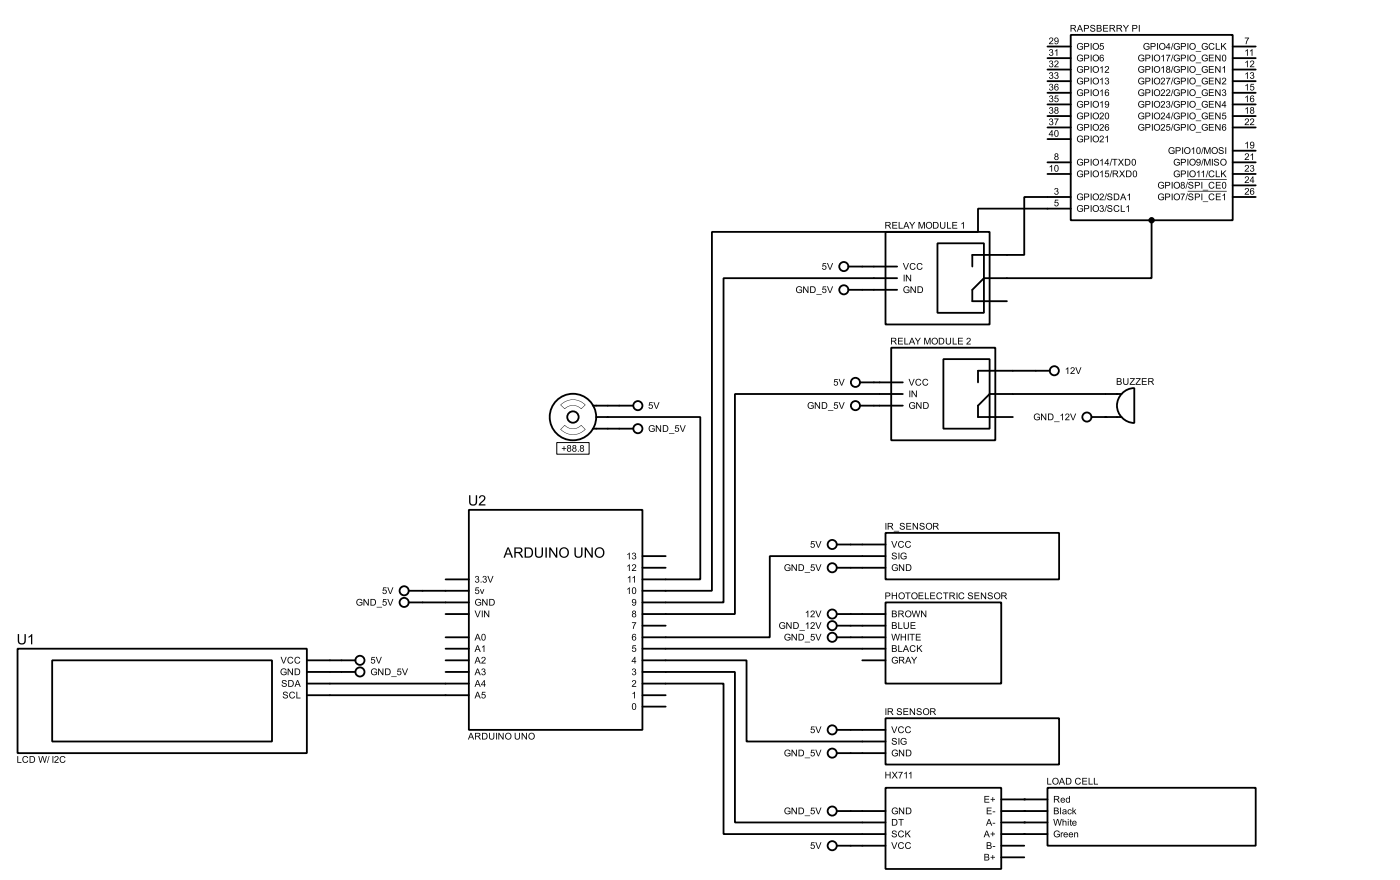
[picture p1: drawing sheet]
<svg xmlns="http://www.w3.org/2000/svg" width="307mm" height="193mm" viewBox="0 0 307 193" stroke-linecap="round" stroke-linejoin="round" font-family="sans-serif">
<g fill="none" stroke="#000" stroke-width=".4">
<path d="M229.9 10.2h5.1M229.9 12.8h5.1M229.9 17.8h5.1M229.9 15.3h5.1M235 7.7h35.6v40.6h-35.6zM270.6 10.2h5M270.6 12.8h5M270.6 17.8h5M270.6 15.3h5M229.9 20.4h5.1M229.9 35.6h5.1M229.9 38.2h5.1"/>
<path d="M229.9 22.9h5.1M229.9 28h5.1M229.9 25.5h5.1M229.9 30.5h5.1M270.6 20.4h5M270.6 33.1h5M270.6 35.6h5M270.6 38.2h5M270.6 22.9h5M270.6 28h5M270.6 25.5h5M186.2 58.5h10.7"/>
<path d="M194.4 50.9h22.8v20.3h-22.8zM205.8 53.4h10.2v15.2h-10.2zM235 45.8h-20.3v5.1h-58.4v78.7h-15.3M235 43.2h-10.2v12.7h-11.4v2.6M252.8 48.3v12.7h-36.8l-2.6 2.6v2.5h7.6M270.6 43.2h5M270.6 40.7h5M186.2 63.6h10.7M195.6 76.3h22.9v20.3h-22.9zM196.9 61h-38.1v71.1h-17.8M207.1 78.8h10.1v15.2h-10.1zM130.1 89h8.9"/>
<path d="M130.1 94h8.9M130.9 91.5h22.8v35.6h-12.7M188.8 83.9h9.4M188.8 89h9.4M198.2 86.4h-36.9v48.3h-20.3M230.4 81.3h-15.7v2.6M239.6 91.5h6.6M246.2 86.4h-29l-2.5 2.6v2.5h7.6M246.3 86.3a3.8 3.8 0 0 1 2.7-1.2v7.7a3.8 3.8 0 0 1-3.5-2.4 3.8 3.8 0 0 1 .8-4.1zM102.9 111.8h38.1v48.3h-38.1zM183.7 119.4h10.7M194.4 116.9h38.1v10.2h-38.1z"/>
<path d="M89.7 129.6h13.2M89.7 132.1h13.2M97.8 134.7h5.1M97.8 139.8h5.1M97.8 127.1h5.1M141 137.2h5.1M141 124.5h5.1M141 122h5.1M183.7 134.7h10.7M183.7 137.2h10.7M183.7 139.8h10.7M183.7 124.5h10.7"/>
<path d="M194.4 132.1h25.4v17.8h-25.4zM194.4 122h-25.4v17.8h-28M3.9 142.3h63.5v22.9h-63.5zM11.5 144.8h48.2v17.8h-48.2zM67.4 149.9h35.5M67.4 152.5h35.5M67.4 144.8h10.6M67.4 147.4h10.6M97.8 142.3h5.1M97.8 144.8h5.1M97.8 147.4h5.1M141 144.8h22.9v17.8h30.5"/>
<path d="M141 147.4h20.3v33h33.1M141 149.9h17.8v33h35.6M141 152.5h5.1M141 142.3h53.4M141 155h5.1M189.3 144.8h5.1M194.4 157.5h38.1v10.2h-38.1zM183.7 160.1h10.7M183.7 165.2h10.7M183.7 177.9h10.7M194.4 172.8h25.4v17.8h-25.4zM219.8 177.9h10.1"/>
<path d="M219.8 175.3h10.1M229.9 172.8h45.7v12.7h-45.7zM183.7 185.5h10.7M219.8 185.5h5M219.8 180.4h10.1M219.8 182.9h10.1M219.8 188h5"/>
<circle cx="185.2" cy="58.5" r="1"/>
<circle cx="185.2" cy="63.6" r="1"/>
<circle cx="125.7" cy="91.5" r="5.1"/>
<circle cx="125.7" cy="91.5" r="1.25"/>
<circle cx="140" cy="94" r="1"/>
<circle cx="140" cy="89" r="1"/>
<circle cx="187.7" cy="83.9" r="1"/>
<circle cx="187.7" cy="89" r="1"/>
<circle cx="231.4" cy="81.3" r="1"/>
<circle cx="238.5" cy="91.5" r="1"/>
<circle cx="182.6" cy="119.4" r="1"/>
<circle cx="88.7" cy="132.1" r="1"/>
<circle cx="88.7" cy="129.6" r="1"/>
<circle cx="182.6" cy="139.8" r="1"/>
<circle cx="182.6" cy="134.7" r="1"/>
<circle cx="182.6" cy="137.2" r="1"/>
<circle cx="182.6" cy="124.5" r="1"/>
<circle cx="79" cy="147.4" r="1"/>
<circle cx="79" cy="144.8" r="1"/>
<circle cx="182.6" cy="160.1" r="1"/>
<circle cx="182.6" cy="177.9" r="1"/>
<circle cx="182.6" cy="165.2" r="1"/>
<circle cx="182.6" cy="185.5" r="1"/>
</g>
<g fill="#000">
<path d="M123 88.8a3.7 3.7 0 0 1 5.5 0l-.9 .9a2.65 2.65 0 0 0-3.7 0zM123.1 88.8l.9 .9a2.43 2.43 0 0 1 3.6 0l.9-.9a3.8 3.8 0 0 0-5.4 0z"/>
<path d="M123.9 93.3l-.8 .9a3.8 3.8 0 0 0 5.4 0l-.9-.9a2.42 2.42 0 0 1-3.7 0zM123 94.1l.9-.9a2.56 2.56 0 0 0 3.7 0l.9 .9a3.6 3.6 0 0 1-5.5 0z"/>
<circle cx="242.6" cy="91.5" r=".2"/>
<circle cx="224.8" cy="175.3" r=".2"/>
<circle cx="224.8" cy="177.9" r=".2"/>
<circle cx="224.8" cy="180.4" r=".2"/>
<circle cx="224.8" cy="182.9" r=".2"/>
</g>
<g fill="#000">
<path d="M230.4 10.9a.39 .39 0 0 1 .6 0 .39 .39 0 0 1-.1 .5 .46 .46 0 0 1 0 .8 .46 .46 0 0 1-.7-.3l.2-.1a.3 .3 0 0 0 .4 .3 .3 .3 0 0 0 .2-.4 .3 .3 0 0 0-.4-.2v-.1a.25 .25 0 0 0 .3-.2 .25 .25 0 0 0-.2-.3 .25 .25 0 0 0-.3 .3l-.1-.1zM231.5 11.1l.6-.3v1.4h-.2v-1.1l-.4 .2z" fill-rule="evenodd"/>
<path d="M230.4 15.9a.39 .39 0 0 1 .6 0 .39 .39 0 0 1-.1 .6 .46 .46 0 0 1 0 .8 .46 .46 0 0 1-.7-.4h.2a.3 .3 0 0 0 .4 .3 .3 .3 0 0 0 .2-.4 .3 .3 0 0 0-.4-.2v-.2a.25 .25 0 0 0 .3-.2 .25 .25 0 0 0-.2-.3 .25 .25 0 0 0-.3 .3h-.1zM231.6 15.9a.39 .39 0 0 1 .6 0 .39 .39 0 0 1-.1 .6 .46 .46 0 0 1 0 .8 .46 .46 0 0 1-.7-.4h.2a.3 .3 0 0 0 .3 .3 .3 .3 0 0 0 .2-.4 .3 .3 0 0 0-.4-.2l.1-.2a.25 .25 0 0 0 .3-.2 .25 .25 0 0 0-.3-.3 .25 .25 0 0 0-.2 .3h-.2z" fill-rule="evenodd"/>
<path d="M230.4 13.4a.39 .39 0 0 1 .6 0 .39 .39 0 0 1-.1 .5 .46 .46 0 0 1 0 .8 .46 .46 0 0 1-.7-.3l.2-.1a.3 .3 0 0 0 .4 .3 .3 .3 0 0 0 .2-.4 .3 .3 0 0 0-.4-.2v-.1a.25 .25 0 0 0 .3-.2 .25 .25 0 0 0-.2-.3 .25 .25 0 0 0-.3 .3l-.1-.1zM231.5 13.4a.5 .5 0 0 1 .8 .2 .5 .5 0 0 1-.4 .7l-.3 .3h.7v.1h-.9l.2-.4a.57 .57 0 0 0 .4-.9l-.6 .3z" fill-rule="evenodd"/>
<path d="M230.4 18.5a.39 .39 0 0 1 .6 0 .39 .39 0 0 1-.1 .5 .46 .46 0 0 1 0 .8 .46 .46 0 0 1-.7-.3l.2-.1a.3 .3 0 0 0 .4 .3 .3 .3 0 0 0 .2-.4 .3 .3 0 0 0-.4-.2v-.1a.25 .25 0 0 0 .3-.2 .25 .25 0 0 0-.2-.3 .25 .25 0 0 0-.3 .3l-.1-.1zM231.5 18.5l.6-.1 .2 .3h-.2a.29 .29 0 0 0-.3-.2 .29 .29 0 0 0-.2 .4v.2a.47 .47 0 0 1 .7 .1 .47 .47 0 0 1-.4 .7 .47 .47 0 0 1-.5-.5zM231.6 19.4a.32 .32 0 0 0 .6 0 .32 .32 0 0 0-.6 0z" fill-rule="evenodd"/>
<path d="M230.4 8.3a.5 .5 0 0 1 .8 .2 .5 .5 0 0 1-.5 .7l-.2 .3h.7v.2h-1l.2-.4a.57 .57 0 0 0 .4-.9l-.6 .2zM231.5 8.4a.61 .61 0 0 1 .8 .1 .61 .61 0 0 1 0 .7 .46 .46 0 0 1-.4 .5 .46 .46 0 0 1-.5-.4h.2a.34 .34 0 0 0 .5 .2 .34 .34 0 0 0 .1-.5 .46 .46 0 0 1-.7 0 .46 .46 0 0 1 0-.6zM231.5 8.7a.31 .31 0 0 0 .6 0 .31 .31 0 0 0-.6 0z" fill-rule="evenodd"/>
<path d="M235 5.5h.6a.41 .41 0 0 1 .5 .3 .41 .41 0 0 1-.4 .5l.6 .6h-.3l-.4-.5-.2-.1h-.2v.6h-.2zM235.2 5.6v.5h.4a.26 .26 0 0 0 .3-.2 .26 .26 0 0 0-.3-.3zM236.9 5.5h.2l.6 1.4h-.2l-.2-.4h-.6l-.2 .4h-.2zM237 5.6l-.2 .7h.5zM237.9 5.5h.6a.45 .45 0 0 1 .5 .4 .45 .45 0 0 1-.5 .4h-.4v.6h-.2zM238.1 5.6v.6h.5a.27 .27 0 0 0 .2-.4 .27 .27 0 0 0-.3-.2zM239.4 5.6a.58 .58 0 0 1 1 .3h-.2a.32 .32 0 0 0-.4-.3 .32 .32 0 0 0-.3 .4 .75 .75 0 0 1 .9 .6 .62 .62 0 0 1-.6 .4 .62 .62 0 0 1-.6-.5h.2a.36 .36 0 0 0 .4 .3 .36 .36 0 0 0 .3-.4l-.1-.1a.47 .47 0 0 1-.6-.2 .47 .47 0 0 1 0-.5zM240.7 5.5h.6a.37 .37 0 0 1 .4 .2 .37 .37 0 0 1-.2 .5 .41 .41 0 0 1 .3 .5 .41 .41 0 0 1-.5 .2h-.6zM240.9 5.6v.5h.3a.24 .24 0 0 0 .3-.3 .24 .24 0 0 0-.3-.2zM240.9 6.3v.5l.7-.2a.27 .27 0 0 0-.1-.3 .27 .27 0 0 0-.3 0zM242.1 5.5h1.1v.1h-.9v.5h.8v.2h-.8v.5h.9v.1h-1.1zM243.5 5.5h.7a.41 .41 0 0 1 .5 .3 .41 .41 0 0 1-.4 .5l.5 .6h-.2l-.4-.5-.3-.1h-.2v.6h-.2zM243.7 5.6v.5h.4a.26 .26 0 0 0 .4-.2 .26 .26 0 0 0-.3-.3zM245.1 5.5h.6a.41 .41 0 0 1 .5 .3 .41 .41 0 0 1-.4 .5l.6 .6h-.3l-.4-.5-.2-.1h-.2v.6h-.2zM245.3 5.6v.5h.4a.26 .26 0 0 0 .3-.2 .26 .26 0 0 0-.3-.3zM246.4 5.5h.3l.4 .7 .5-.7h.2l-.6 .8v.6h-.2v-.6zM248.5 5.5h.6a.45 .45 0 0 1 .5 .4 .45 .45 0 0 1-.5 .4h-.4v.6h-.2zM248.7 5.6v.6h.5a.27 .27 0 0 0 .2-.4 .27 .27 0 0 0-.3-.2zM250 5.5h.1v1.4h-.1z" fill-rule="evenodd"/>
<path d="M236.6 9.6a.68 .68 0 0 1 1.1 .2l-.2 .1a.58 .58 0 0 0-.8-.1 .58 .58 0 0 0 0 .9 .58 .58 0 0 0 .8-.1v-.3h-.4v-.1h.6v.5a.79 .79 0 0 1-1.1 0 .79 .79 0 0 1 0-1.1zM237.9 9.4h.6a.45 .45 0 0 1 .6 .5 .45 .45 0 0 1-.6 .4h-.4v.6h-.2zM238.1 9.6v.5h.6a.27 .27 0 0 0 .1-.3 .27 .27 0 0 0-.3-.2zM239.4 9.4h.2v1.5h-.2zM239.8 10.2a.75 .75 0 0 1 1.5 0 .75 .75 0 0 1-1.5 0zM240 10.2a.55 .55 0 0 0 1.1 0 .55 .55 0 0 0-1.1 0zM241.5 9.5h.7v.1h-.6v.4a.49 .49 0 0 1 .6 .3 .49 .49 0 0 1-.3 .6 .49 .49 0 0 1-.6-.4h.2a.31 .31 0 0 0 .5 .1 .31 .31 0 0 0 0-.5 .31 .31 0 0 0-.5 .1h-.1z" fill-rule="evenodd"/>
<path d="M236.6 12.2a.68 .68 0 0 1 1.1 .2h-.2a.58 .58 0 0 0-.8 0 .58 .58 0 0 0 0 .8 .58 .58 0 0 0 .8 0v-.3h-.4v-.2h.6v.5a.79 .79 0 0 1-1.1 .1 .79 .79 0 0 1 0-1.1zM237.9 12h.6a.45 .45 0 0 1 .6 .4 .45 .45 0 0 1-.6 .5h-.4v.6h-.2zM238.1 12.2v.5h.6a.27 .27 0 0 0 .1-.4 .27 .27 0 0 0-.3-.1zM239.4 12h.2v1.5h-.2zM239.8 12.7a.75 .75 0 0 1 1.5 0 .75 .75 0 0 1-1.5 0zM240 12.7a.55 .55 0 0 0 1.1 0 .55 .55 0 0 0-1.1 0zM241.5 12.2l.5-.2 .3 .3-.2 .1a.29 .29 0 0 0-.4-.3 .29 .29 0 0 0-.2 .4v.2a.47 .47 0 0 1 .7 .2 .47 .47 0 0 1-.3 .6 .47 .47 0 0 1-.6-.5zM241.5 13a.35 .35 0 0 0 .7 0 .35 .35 0 0 0-.7 0z" fill-rule="evenodd"/>
<path d="M236.6 17.2a.68 .68 0 0 1 1.1 .2l-.2 .1a.58 .58 0 0 0-.8-.1 .58 .58 0 0 0 0 .9 .58 .58 0 0 0 .8-.1v-.3h-.4v-.1h.6v.5a.79 .79 0 0 1-1.1 0 .79 .79 0 0 1 0-1.1zM237.9 17h.6a.45 .45 0 0 1 .6 .5 .45 .45 0 0 1-.6 .4h-.4v.6h-.2zM238.1 17.2v.5h.6a.27 .27 0 0 0 .1-.3 .27 .27 0 0 0-.3-.2zM239.4 17h.2v1.5h-.2zM239.8 17.8a.75 .75 0 0 1 1.5 0 .75 .75 0 0 1-1.5 0zM240 17.8a.55 .55 0 0 0 1.1 0 .55 .55 0 0 0-1.1 0zM241.5 17.4l.5-.4v1.5h-.2v-1.1l-.3 .2zM242.6 17.1a.39 .39 0 0 1 .6 0 .39 .39 0 0 1 0 .6 .46 .46 0 0 1 0 .8 .46 .46 0 0 1-.7-.4h.2a.3 .3 0 0 0 .3 .3 .3 .3 0 0 0 .2-.4 .3 .3 0 0 0-.4-.2v-.1a.25 .25 0 0 0 .4-.3 .25 .25 0 0 0-.3-.2 .25 .25 0 0 0-.2 .2h-.2z" fill-rule="evenodd"/>
<path d="M236.6 14.7a.68 .68 0 0 1 1.1 .2h-.2a.58 .58 0 0 0-.8 0 .58 .58 0 0 0 0 .8 .58 .58 0 0 0 .8 0v-.3h-.4v-.2h.6v.5a.79 .79 0 0 1-1.1 .1 .79 .79 0 0 1 0-1.1zM237.9 14.5h.6a.45 .45 0 0 1 .6 .4 .45 .45 0 0 1-.6 .5h-.4v.6h-.2zM238.1 14.7v.5h.6a.27 .27 0 0 0 .1-.4 .27 .27 0 0 0-.3-.1zM239.4 14.5h.2v1.5h-.2zM239.8 15.2a.75 .75 0 0 1 1.5 0 .75 .75 0 0 1-1.5 0zM240 15.2a.55 .55 0 0 0 1.1 0 .55 .55 0 0 0-1.1 0zM241.5 14.9l.5-.4v1.5h-.2v-1.2l-.3 .2zM242.6 14.6a.5 .5 0 0 1 .8 .2 .5 .5 0 0 1-.4 .7l-.3 .3h.7v.2h-.9l.2-.5a.57 .57 0 0 0 .4-.9l-.6 .3z" fill-rule="evenodd"/>
<path d="M250 12.2a.68 .68 0 0 1 1.1 .2h-.1a.58 .58 0 0 0-.9 0 .58 .58 0 0 0 0 .8 .58 .58 0 0 0 .9 0v-.3h-.5v-.2h.6v.5a.79 .79 0 0 1-1.1 .1 .79 .79 0 0 1 0-1.1zM251.4 12h.5a.45 .45 0 0 1 .6 .4 .45 .45 0 0 1-.6 .5h-.3v.6h-.2zM251.6 12.2v.5h.5a.27 .27 0 0 0 .2-.4 .27 .27 0 0 0-.4-.1zM252.8 12h.2v1.5h-.2zM253.2 12.7a.75 .75 0 0 1 1.5 0 .75 .75 0 0 1-1.5 0zM253.4 12.7a.55 .55 0 0 0 1.1 0 .55 .55 0 0 0-1.1 0zM254.9 12.4l.5-.4v1.5h-.1v-1.2l-.4 .2zM255.9 12h1l-.6 1.5h-.2l.1-.5 .4-.8h-.7zM257.4 12h.1l-.4 1.5h-.1zM257.8 12.2a.68 .68 0 0 1 1.1 .2h-.1a.58 .58 0 0 0-.9 0 .58 .58 0 0 0 0 .8 .58 .58 0 0 0 .9 0v-.3h-.5v-.2h.6v.5a.79 .79 0 0 1-1.1 .1 .79 .79 0 0 1 0-1.1zM259.2 12h.5a.45 .45 0 0 1 .6 .4 .45 .45 0 0 1-.6 .5h-.3v.6h-.2zM259.4 12.2v.5h.5a.27 .27 0 0 0 .2-.4 .27 .27 0 0 0-.4-.1zM260.6 12h.2v1.5h-.2zM261 12.7a.75 .75 0 0 1 1.5 0 .75 .75 0 0 1-1.5 0zM261.2 12.7a.55 .55 0 0 0 1.1 0 .55 .55 0 0 0-1.1 0zM262.4 13.7h1.2v.2h-1.2zM263.9 12.2a.68 .68 0 0 1 1.2 .2h-.2a.58 .58 0 0 0-.9 0 .58 .58 0 0 0 0 .8 .58 .58 0 0 0 .9 0v-.3h-.4v-.2h.6v.5a.79 .79 0 0 1-1.1 .1 .79 .79 0 0 1-.1-1.1zM265.3 12h1.1v.2h-.9v.4h.8v.2h-.8v.5h.9v.2h-1.1zM266.7 12h.2l.8 1.1v-1.1h.2v1.5h-.2l-.8-1.2v1.2h-.2zM268.4 12.1a.52 .52 0 0 1 .6 0 .52 .52 0 0 1 .1 .6 .53 .53 0 0 1-.4 .8 .53 .53 0 0 1-.5-.8zM268.5 12.2a.68 .68 0 0 0 .3 1.1 .67 .67 0 0 0-.3-1.1z" fill-rule="evenodd"/>
<path d="M250 17.2a.68 .68 0 0 1 1.1 .2l-.1 .1a.58 .58 0 0 0-.9-.1 .58 .58 0 0 0 0 .9 .58 .58 0 0 0 .9-.1v-.3h-.5v-.1h.6v.5a.79 .79 0 0 1-1.1 0 .79 .79 0 0 1 0-1.1zM251.4 17h.5a.45 .45 0 0 1 .6 .5 .45 .45 0 0 1-.6 .4h-.3v.6h-.2zM251.6 17.2v.5h.5a.27 .27 0 0 0 .2-.3 .27 .27 0 0 0-.4-.2zM252.8 17h.2v1.5h-.2zM253.2 17.8a.75 .75 0 0 1 1.5 0 .75 .75 0 0 1-1.5 0zM253.4 17.8a.55 .55 0 0 0 1.1 0 .55 .55 0 0 0-1.1 0zM254.9 17.1a.5 .5 0 0 1 .8 .3 .5 .5 0 0 1-.4 .6l-.3 .3h.7v.2h-1l.3-.4a.57 .57 0 0 0 .4-.9l-.6 .3zM255.9 17.1h1l-.6 1.4h-.2l.1-.4 .4-.9h-.7zM257.4 17h.1l-.4 1.5h-.1zM257.8 17.2a.68 .68 0 0 1 1.1 .2l-.1 .1a.58 .58 0 0 0-.9-.1 .58 .58 0 0 0 0 .9 .58 .58 0 0 0 .9-.1v-.3h-.5v-.1h.6v.5a.79 .79 0 0 1-1.1 0 .79 .79 0 0 1 0-1.1zM259.2 17h.5a.45 .45 0 0 1 .6 .5 .45 .45 0 0 1-.6 .4h-.3v.6h-.2zM259.4 17.2v.5h.5a.27 .27 0 0 0 .2-.3 .27 .27 0 0 0-.4-.2zM260.6 17h.2v1.5h-.2zM261 17.8a.75 .75 0 0 1 1.5 0 .75 .75 0 0 1-1.5 0zM261.2 17.8a.55 .55 0 0 0 1.1 0 .55 .55 0 0 0-1.1 0zM262.4 18.8h1.2v.1h-1.2zM263.9 17.2a.68 .68 0 0 1 1.2 .2l-.2 .1a.58 .58 0 0 0-.9-.1 .58 .58 0 0 0 0 .9 .58 .58 0 0 0 .9-.1v-.3h-.4v-.1h.6v.5a.79 .79 0 0 1-1.1 0 .79 .79 0 0 1-.1-1.1zM265.3 17h1.1v.2h-.9v.5h.8v.1h-.8v.5h.9v.2h-1.1zM266.7 17h.2l.8 1.2v-1.2h.2v1.5h-.2l-.8-1.1v1.1h-.2zM268.3 17.1a.5 .5 0 0 1 .8 .3 .5 .5 0 0 1-.4 .6l-.3 .3h.7v.2h-.9l.2-.4a.57 .57 0 0 0 .4-.9l-.6 .3z" fill-rule="evenodd"/>
<path d="M250 14.7a.68 .68 0 0 1 1.1 .2h-.1a.58 .58 0 0 0-.9 0 .58 .58 0 0 0 0 .8 .58 .58 0 0 0 .9 0v-.3h-.5v-.2h.6v.5a.79 .79 0 0 1-1.1 .1 .79 .79 0 0 1 0-1.1zM251.4 14.5h.5a.45 .45 0 0 1 .6 .4 .45 .45 0 0 1-.6 .5h-.3v.6h-.2zM251.6 14.7v.5h.5a.27 .27 0 0 0 .2-.4 .27 .27 0 0 0-.4-.1zM252.8 14.5h.2v1.5h-.2zM253.2 15.2a.75 .75 0 0 1 1.5 0 .75 .75 0 0 1-1.5 0zM253.4 15.2a.55 .55 0 0 0 1.1 0 .55 .55 0 0 0-1.1 0zM254.9 14.9l.5-.4v1.5h-.1v-1.2l-.4 .2zM256.1 14.6a.39 .39 0 0 1 .6 0 .39 .39 0 0 1-.1 .6 .44 .44 0 0 1 .1 .6 .44 .44 0 0 1-.6 0 .44 .44 0 0 1 .1-.6l-.2-.2zM256.1 14.9a.25 .25 0 0 0 .5 0 .25 .25 0 0 0-.5 0zM256.1 15.5a.3 .3 0 0 0 .6 0 .3 .3 0 0 0-.6 0zM257.4 14.5h.1l-.4 1.5h-.1zM257.8 14.7a.68 .68 0 0 1 1.1 .2h-.1a.58 .58 0 0 0-.9 0 .58 .58 0 0 0 0 .8 .58 .58 0 0 0 .9 0v-.3h-.5v-.2h.6v.5a.79 .79 0 0 1-1.1 .1 .79 .79 0 0 1 0-1.1zM259.2 14.5h.5a.45 .45 0 0 1 .6 .4 .45 .45 0 0 1-.6 .5h-.3v.6h-.2zM259.4 14.7v.5h.5a.27 .27 0 0 0 .2-.4 .27 .27 0 0 0-.4-.1zM260.6 14.5h.2v1.5h-.2zM261 15.2a.75 .75 0 0 1 1.5 0 .75 .75 0 0 1-1.5 0zM261.2 15.2a.55 .55 0 0 0 1.1 0 .55 .55 0 0 0-1.1 0zM262.4 16.2h1.2v.2h-1.2zM263.9 14.7a.68 .68 0 0 1 1.2 .2h-.2a.58 .58 0 0 0-.9 0 .58 .58 0 0 0 0 .8 .58 .58 0 0 0 .9 0v-.3h-.4v-.2h.6v.5a.79 .79 0 0 1-1.1 .1 .79 .79 0 0 1-.1-1.1zM265.3 14.5h1.1v.2h-.9v.4h.8v.2h-.8v.5h.9v.2h-1.1zM266.7 14.5h.2l.8 1.1v-1.1h.2v1.5h-.2l-.8-1.2v1.2h-.2zM268.3 14.9l.6-.4v1.5h-.2v-1.2l-.4 .2z" fill-rule="evenodd"/>
<path d="M251.1 9.6a.68 .68 0 0 1 1.2 .2l-.2 .1a.58 .58 0 0 0-.9-.1 .58 .58 0 0 0 .1 .9 .58 .58 0 0 0 .8-.1v-.3h-.4v-.1h.6v.5a.79 .79 0 0 1-1.1 0 .79 .79 0 0 1-.1-1.1zM252.5 9.4h.6a.45 .45 0 0 1 .6 .5 .45 .45 0 0 1-.6 .4h-.4v.6h-.2zM252.7 9.6v.5h.6a.27 .27 0 0 0 .1-.3 .27 .27 0 0 0-.3-.2zM254 9.4h.2v1.5h-.2zM254.4 10.2a.75 .75 0 0 1 1.5 0 .75 .75 0 0 1-1.5 0zM254.6 10.2a.55 .55 0 0 0 1.1 0 .55 .55 0 0 0-1.1 0zM256.5 9.4h.2v1h.2v.2h-.2v.3h-.2v-.3h-.7zM256.5 9.7l-.5 .7h.5zM257.4 9.4h.1l-.4 1.5h-.1zM257.8 9.6a.68 .68 0 0 1 1.1 .2l-.1 .1a.58 .58 0 0 0-.9-.1 .58 .58 0 0 0 0 .9 .58 .58 0 0 0 .9-.1v-.3h-.5v-.1h.6v.5a.79 .79 0 0 1-1.1 0 .79 .79 0 0 1 0-1.1zM259.2 9.4h.5a.45 .45 0 0 1 .6 .5 .45 .45 0 0 1-.6 .4h-.3v.6h-.2zM259.4 9.6v.5h.5a.27 .27 0 0 0 .2-.3 .27 .27 0 0 0-.4-.2zM260.6 9.4h.2v1.5h-.2zM261 10.2a.75 .75 0 0 1 1.5 0 .75 .75 0 0 1-1.5 0zM261.2 10.2a.55 .55 0 0 0 1.1 0 .55 .55 0 0 0-1.1 0zM262.4 11.2h1.2v.1h-1.2zM263.9 9.6a.68 .68 0 0 1 1.2 .2l-.2 .1a.58 .58 0 0 0-.9-.1 .58 .58 0 0 0 0 .9 .58 .58 0 0 0 .9-.1v-.3h-.4v-.1h.6v.5a.79 .79 0 0 1-1.1 0 .79 .79 0 0 1-.1-1.1zM265.5 9.6l.7-.2 .3 .4-.2 .1a.52 .52 0 0 0-.7-.2 .52 .52 0 0 0-.1 .8 .44 .44 0 0 0 .5 .3 .44 .44 0 0 0 .4-.4h.2a.72 .72 0 0 1-1.2 .4 .72 .72 0 0 1 .1-1.2zM266.8 9.4h.2v1.3h.8v.2h-1zM268 9.4h.2v.8l.7-.8h.3l-.6 .6 .6 .9h-.3l-.5-.7-.2 .2v.5h-.2z" fill-rule="evenodd"/>
<path d="M273.2 8.2h.9l-.5 1.5h-.2l.1-.4 .4-.9h-.7z" fill-rule="evenodd"/>
<path d="M273.3 11.1l.6-.3v1.4h-.2v-1.1l-.4 .2zM274.3 11.1l.6-.3v1.4h-.2v-1.1l-.4 .2z" fill-rule="evenodd"/>
<path d="M273.3 16.2l.6-.4v1.5h-.2v-1.2l-.4 .3zM274.5 15.9a.39 .39 0 0 1 .6 0 .39 .39 0 0 1-.1 .6 .46 .46 0 0 1 0 .8 .46 .46 0 0 1-.7-.4h.2a.3 .3 0 0 0 .4 .3 .3 .3 0 0 0 .2-.4 .3 .3 0 0 0-.4-.2v-.2a.25 .25 0 0 0 .3-.2 .25 .25 0 0 0-.2-.3 .25 .25 0 0 0-.3 .3h-.1z" fill-rule="evenodd"/>
<path d="M273.3 18.7l.6-.3v1.4h-.2v-1.1l-.4 .2zM274.5 18.4h.7v.2h-.5l-.1 .4a.49 .49 0 0 1 .7 .2 .49 .49 0 0 1-.4 .6 .49 .49 0 0 1-.6-.3l.2-.1a.31 .31 0 0 0 .5 .2 .31 .31 0 0 0 0-.5 .31 .31 0 0 0-.5 .1l-.1-.1z" fill-rule="evenodd"/>
<path d="M273.3 13.6l.6-.3v1.4h-.2v-1.1l-.4 .2zM274.5 13.4a.5 .5 0 0 1 .8 .2 .5 .5 0 0 1-.5 .7l-.2 .3h.7v.1h-1l.3-.4a.57 .57 0 0 0 .3-.9l-.6 .3z" fill-rule="evenodd"/>
<path d="M230.4 21a.39 .39 0 0 1 .6 0 .39 .39 0 0 1-.1 .6 .46 .46 0 0 1 0 .8 .46 .46 0 0 1-.7-.4h.2a.3 .3 0 0 0 .4 .3 .3 .3 0 0 0 .2-.4 .3 .3 0 0 0-.4-.2v-.2a.25 .25 0 0 0 .3-.2 .25 .25 0 0 0-.2-.3 .25 .25 0 0 0-.3 .3h-.1zM231.6 20.9h.7v.2h-.6l-.1 .4a.49 .49 0 0 1 .7 .2 .49 .49 0 0 1-.3 .7 .49 .49 0 0 1-.6-.4h.2a.31 .31 0 0 0 .4 .1 .31 .31 0 0 0 .1-.5 .31 .31 0 0 0-.5 .1h-.2z" fill-rule="evenodd"/>
<path d="M230.4 26.1a.39 .39 0 0 1 .6 0 .39 .39 0 0 1-.1 .5 .46 .46 0 0 1 0 .8 .46 .46 0 0 1-.7-.3l.2-.1a.3 .3 0 0 0 .4 .3 .3 .3 0 0 0 .2-.4 .3 .3 0 0 0-.4-.2v-.1a.25 .25 0 0 0 .3-.2 .25 .25 0 0 0-.2-.3 .25 .25 0 0 0-.3 .3l-.1-.1zM231.4 26h.9l-.5 1.4h-.2l.1-.4 .4-.8h-.7z" fill-rule="evenodd"/>
<path d="M230.4 23.6a.39 .39 0 0 1 .6 0 .39 .39 0 0 1-.1 .5 .46 .46 0 0 1 0 .8 .46 .46 0 0 1-.7-.3l.2-.1a.3 .3 0 0 0 .4 .3 .3 .3 0 0 0 .2-.4 .3 .3 0 0 0-.4-.2v-.1a.25 .25 0 0 0 .3-.2 .25 .25 0 0 0-.2-.3 .25 .25 0 0 0-.3 .3l-.1-.1zM231.6 23.6a.39 .39 0 0 1 .6-.1 .39 .39 0 0 1-.1 .6 .44 .44 0 0 1 .1 .7 .44 .44 0 0 1-.7 0 .44 .44 0 0 1 .2-.7l-.2-.2zM231.6 23.8a.25 .25 0 0 0 .5 0 .25 .25 0 0 0-.5 0zM231.6 24.5a.3 .3 0 0 0 .6 0 .3 .3 0 0 0-.6 0z" fill-rule="evenodd"/>
<path d="M230.8 28.5h.2v1h.2v.1h-.2v.4h-.2v-.4h-.6zM230.8 28.8l-.4 .7h.4zM231.6 28.6a.52 .52 0 0 1 .6 .1 .52 .52 0 0 1 .1 .6 .53 .53 0 0 1-.4 .7 .53 .53 0 0 1-.5-.7zM231.7 28.8a.68 .68 0 0 0 .3 1 .67 .67 0 0 0-.3-1.1z" fill-rule="evenodd"/>
<path d="M230.4 36.5l.5-.3v1.4h-.2v-1.1l-.3 .2zM231.6 36.3a.52 .52 0 0 1 .6 0 .52 .52 0 0 1 .1 .6 .53 .53 0 0 1-.4 .8 .53 .53 0 0 1-.5-.8zM231.7 36.4a.68 .68 0 0 0 .3 1.1 .67 .67 0 0 0-.3-1.2z" fill-rule="evenodd"/>
<path d="M231.6 33.7a.39 .39 0 0 1 .6 0 .39 .39 0 0 1-.1 .6 .44 .44 0 0 1 .1 .7 .44 .44 0 0 1-.7 0 .44 .44 0 0 1 .2-.7l-.2-.2zM231.6 34a.25 .25 0 0 0 .5 0 .25 .25 0 0 0-.5 0zM231.6 34.7a.3 .3 0 0 0 .6 0 .3 .3 0 0 0-.6 0z" fill-rule="evenodd"/>
<path d="M236.6 22.3a.68 .68 0 0 1 1.1 .2l-.2 .1a.58 .58 0 0 0-.8-.1 .58 .58 0 0 0 0 .9 .58 .58 0 0 0 .8-.1v-.3h-.4v-.1h.6v.5a.79 .79 0 0 1-1.1 0 .79 .79 0 0 1 0-1.1zM237.9 22.1h.6a.45 .45 0 0 1 .6 .5 .45 .45 0 0 1-.6 .4h-.4v.6h-.2zM238.1 22.3v.5h.6a.27 .27 0 0 0 .1-.3 .27 .27 0 0 0-.3-.2zM239.4 22.1h.2v1.5h-.2zM239.8 22.9a.75 .75 0 0 1 1.5 0 .75 .75 0 0 1-1.5 0zM240 22.9a.55 .55 0 0 0 1.1 0 .55 .55 0 0 0-1.1 0zM241.5 22.5l.5-.4v1.5h-.2v-1.1l-.3 .2zM242.6 22.3a.61 .61 0 0 1 .8 .1 .61 .61 0 0 1 0 .8 .46 .46 0 0 1-.4 .4 .46 .46 0 0 1-.5-.3l.2-.1a.34 .34 0 0 0 .4 .2 .34 .34 0 0 0 .2-.5 .46 .46 0 0 1-.7 .1 .46 .46 0 0 1 0-.7zM242.6 22.6a.31 .31 0 0 0 .6 0 .31 .31 0 0 0-.6 0z" fill-rule="evenodd"/>
<path d="M236.6 27.4a.68 .68 0 0 1 1.1 .2h-.2a.58 .58 0 0 0-.8 0 .58 .58 0 0 0 0 .8 .58 .58 0 0 0 .8 0v-.3h-.4v-.2h.6v.5a.79 .79 0 0 1-1.1 .1 .79 .79 0 0 1 0-1.1zM237.9 27.2h.6a.45 .45 0 0 1 .6 .4 .45 .45 0 0 1-.6 .5h-.4v.6h-.2zM238.1 27.4v.5h.6a.27 .27 0 0 0 .1-.4 .27 .27 0 0 0-.3-.1zM239.4 27.2h.2v1.5h-.2zM239.8 27.9a.75 .75 0 0 1 1.5 0 .75 .75 0 0 1-1.5 0zM240 27.9a.55 .55 0 0 0 1.1 0 .55 .55 0 0 0-1.1 0zM241.5 27.3a.5 .5 0 0 1 .7 .2 .5 .5 0 0 1-.4 .7l-.3 .3h.8v.2h-1l.2-.5a.57 .57 0 0 0 .4-.9l-.6 .3zM242.6 27.4l.5-.2 .3 .3-.2 .1a.29 .29 0 0 0-.3-.3 .29 .29 0 0 0-.2 .4l-.1 .2a.47 .47 0 0 1 .8 .2 .47 .47 0 0 1-.4 .6 .47 .47 0 0 1-.5-.5zM242.7 28.2a.32 .32 0 0 0 .6 0 .32 .32 0 0 0-.6 0z" fill-rule="evenodd"/>
<path d="M236.6 37.6a.68 .68 0 0 1 1.1 .2h-.2a.58 .58 0 0 0-.8 0 .58 .58 0 0 0 0 .8 .58 .58 0 0 0 .8 0v-.3h-.4v-.2h.6v.5a.79 .79 0 0 1-1.1 .1 .79 .79 0 0 1 0-1.1zM237.9 37.4h.6a.45 .45 0 0 1 .6 .4 .45 .45 0 0 1-.6 .5h-.4v.6h-.2zM238.1 37.6v.5h.6a.27 .27 0 0 0 .1-.4 .27 .27 0 0 0-.3-.1zM239.4 37.4h.2v1.5h-.2zM239.8 38.1a.75 .75 0 0 1 1.5 0 .75 .75 0 0 1-1.5 0zM240 38.1a.55 .55 0 0 0 1.1 0 .55 .55 0 0 0-1.1 0zM241.5 37.8l.5-.4v1.5h-.2v-1.2l-.3 .2zM242.6 37.4h.8v.2h-.6l-.1 .4a.49 .49 0 0 1 .7 .2 .49 .49 0 0 1-.3 .7 .49 .49 0 0 1-.6-.4h.2a.31 .31 0 0 0 .4 .1 .31 .31 0 0 0 .1-.5 .31 .31 0 0 0-.5 .1h-.2zM244 37.4h.1l-.4 1.5h-.2zM244.2 37.4h.7a.41 .41 0 0 1 .5 .3 .41 .41 0 0 1-.4 .5l.5 .7h-.2l-.4-.6-.3-.1h-.2v.7h-.2zM244.4 37.6v.4h.4a.26 .26 0 0 0 .4-.2 .26 .26 0 0 0-.3-.2zM245.7 37.4h.2l.4 .5 .4-.5h.2l-.5 .7 .5 .8h-.2l-.4-.7-.5 .7h-.2l.6-.8zM247.1 37.4h.6a.73 .73 0 0 1 .7 .7 .73 .73 0 0 1-.7 .8h-.6zM247.3 37.6v1.1a.6 .6 0 0 0 .9-.6 .6 .6 0 0 0-.9-.5zM248.8 37.5a.52 .52 0 0 1 .6 0 .52 .52 0 0 1 .2 .6 .53 .53 0 0 1-.5 .8 .53 .53 0 0 1-.5-.8zM248.9 37.6a.68 .68 0 0 0 .3 1.1 .67 .67 0 0 0-.2-1.1z" fill-rule="evenodd"/>
<path d="M236.6 19.8a.68 .68 0 0 1 1.1 .2h-.2a.58 .58 0 0 0-.8 0 .58 .58 0 0 0 0 .8 .58 .58 0 0 0 .8 0v-.3h-.4v-.2h.6v.5a.79 .79 0 0 1-1.1 .1 .79 .79 0 0 1 0-1.1zM237.9 19.6h.6a.45 .45 0 0 1 .6 .4 .45 .45 0 0 1-.6 .5h-.4v.6h-.2zM238.1 19.8v.5h.6a.27 .27 0 0 0 .1-.4 .27 .27 0 0 0-.3-.1zM239.4 19.6h.2v1.5h-.2zM239.8 20.3a.75 .75 0 0 1 1.5 0 .75 .75 0 0 1-1.5 0zM240 20.3a.55 .55 0 0 0 1.1 0 .55 .55 0 0 0-1.1 0zM241.5 20l.5-.4v1.5h-.2v-1.2l-.3 .2zM242.6 19.8l.5-.2 .3 .3-.2 .1a.29 .29 0 0 0-.3-.3 .29 .29 0 0 0-.2 .4l-.1 .2a.47 .47 0 0 1 .8 .2 .47 .47 0 0 1-.4 .6 .47 .47 0 0 1-.5-.5zM242.7 20.6a.32 .32 0 0 0 .6 0 .32 .32 0 0 0-.6 0z" fill-rule="evenodd"/>
<path d="M236.6 24.9a.68 .68 0 0 1 1.1 .2h-.2a.58 .58 0 0 0-.8 0 .58 .58 0 0 0 0 .8 .58 .58 0 0 0 .8 0v-.3h-.4v-.2h.6v.5a.79 .79 0 0 1-1.1 .1 .79 .79 0 0 1 0-1.1zM237.9 24.7h.6a.45 .45 0 0 1 .6 .4 .45 .45 0 0 1-.6 .5h-.4v.6h-.2zM238.1 24.9v.5h.6a.27 .27 0 0 0 .1-.4 .27 .27 0 0 0-.3-.1zM239.4 24.7h.2v1.5h-.2zM239.8 25.4a.75 .75 0 0 1 1.5 0 .75 .75 0 0 1-1.5 0zM240 25.4a.55 .55 0 0 0 1.1 0 .55 .55 0 0 0-1.1 0zM241.5 24.8a.5 .5 0 0 1 .7 .2 .5 .5 0 0 1-.4 .7l-.3 .3h.8v.2h-1l.2-.5a.57 .57 0 0 0 .4-.9l-.6 .3zM242.7 24.8a.52 .52 0 0 1 .6 0 .52 .52 0 0 1 .1 .6 .53 .53 0 0 1-.4 .8 .53 .53 0 0 1-.5-.8zM242.8 24.9a.68 .68 0 0 0 .3 1.1 .67 .67 0 0 0-.3-1.1z" fill-rule="evenodd"/>
<path d="M236.6 29.9a.68 .68 0 0 1 1.1 .2l-.2 .1a.58 .58 0 0 0-.8-.1 .58 .58 0 0 0 0 .9 .58 .58 0 0 0 .8-.1v-.3h-.4v-.1h.6v.5a.79 .79 0 0 1-1.1 0 .79 .79 0 0 1 0-1.1zM237.9 29.7h.6a.45 .45 0 0 1 .6 .5 .45 .45 0 0 1-.6 .4h-.4v.6h-.2zM238.1 29.9v.5h.6a.27 .27 0 0 0 .1-.3 .27 .27 0 0 0-.3-.2zM239.4 29.7h.2v1.5h-.2zM239.8 30.5a.75 .75 0 0 1 1.5 0 .75 .75 0 0 1-1.5 0zM240 30.5a.55 .55 0 0 0 1.1 0 .55 .55 0 0 0-1.1 0zM241.5 29.8a.5 .5 0 0 1 .7 .3 .5 .5 0 0 1-.4 .6l-.3 .3h.8v.2h-1l.2-.4a.57 .57 0 0 0 .4-.9l-.6 .3zM242.6 30.1l.6-.4v1.5h-.2v-1.1l-.4 .2z" fill-rule="evenodd"/>
<path d="M236.6 35a.68 .68 0 0 1 1.1 .2l-.2 .1a.58 .58 0 0 0-.8-.1 .58 .58 0 0 0 0 .9 .58 .58 0 0 0 .8-.1v-.3h-.4v-.1h.6v.5a.79 .79 0 0 1-1.1 0 .79 .79 0 0 1 0-1.1zM237.9 34.8h.6a.45 .45 0 0 1 .6 .5 .45 .45 0 0 1-.6 .4h-.4v.6h-.2zM238.1 35v.5h.6a.27 .27 0 0 0 .1-.3 .27 .27 0 0 0-.3-.2zM239.4 34.8h.2v1.5h-.2zM239.8 35.6a.75 .75 0 0 1 1.5 0 .75 .75 0 0 1-1.5 0zM240 35.6a.55 .55 0 0 0 1.1 0 .55 .55 0 0 0-1.1 0zM241.5 35.2l.5-.4v1.5h-.2v-1.1l-.3 .2zM243.1 34.8h.1v1h.2v.2h-.2v.3h-.2v-.3h-.6zM243 35.1l-.4 .7h.4zM244 34.8h.1l-.4 1.5h-.2zM244.1 34.8h1.2v.2h-.5v1.3h-.2v-1.3h-.5zM245.4 34.8h.2l.4 .6 .4-.6h.2l-.5 .7 .6 .8h-.3l-.4-.6-.4 .6h-.3l.6-.8zM246.9 34.8h.5a.73 .73 0 0 1 .7 .8 .73 .73 0 0 1-.7 .7h-.5zM247.1 35v1.1a.6 .6 0 0 0 .8-.5 .6 .6 0 0 0-.8-.6zM248.6 34.9a.52 .52 0 0 1 .6 .1 .52 .52 0 0 1 .1 .6 .53 .53 0 0 1-.5 .7 .53 .53 0 0 1-.4-.7zM248.6 35.1a.68 .68 0 0 0 .3 1 .67 .67 0 0 0-.2-1.1z" fill-rule="evenodd"/>
<path d="M250 19.8a.68 .68 0 0 1 1.1 .2h-.1a.58 .58 0 0 0-.9 0 .58 .58 0 0 0 0 .8 .58 .58 0 0 0 .9 0v-.3h-.5v-.2h.6v.5a.79 .79 0 0 1-1.1 .1 .79 .79 0 0 1 0-1.1zM251.4 19.6h.5a.45 .45 0 0 1 .6 .4 .45 .45 0 0 1-.6 .5h-.3v.6h-.2zM251.6 19.8v.5h.5a.27 .27 0 0 0 .2-.4 .27 .27 0 0 0-.4-.1zM252.8 19.6h.2v1.5h-.2zM253.2 20.3a.75 .75 0 0 1 1.5 0 .75 .75 0 0 1-1.5 0zM253.4 20.3a.55 .55 0 0 0 1.1 0 .55 .55 0 0 0-1.1 0zM254.9 19.7a.5 .5 0 0 1 .8 .2 .5 .5 0 0 1-.4 .7l-.3 .3h.7v.2h-1l.3-.5a.57 .57 0 0 0 .4-.9l-.6 .3zM256.1 19.7a.5 .5 0 0 1 .7 .2 .5 .5 0 0 1-.4 .7l-.3 .3h.8v.2h-1l.2-.5a.57 .57 0 0 0 .4-.9l-.6 .3zM257.4 19.6h.1l-.4 1.5h-.1zM257.8 19.8a.68 .68 0 0 1 1.1 .2h-.1a.58 .58 0 0 0-.9 0 .58 .58 0 0 0 0 .8 .58 .58 0 0 0 .9 0v-.3h-.5v-.2h.6v.5a.79 .79 0 0 1-1.1 .1 .79 .79 0 0 1 0-1.1zM259.2 19.6h.5a.45 .45 0 0 1 .6 .4 .45 .45 0 0 1-.6 .5h-.3v.6h-.2zM259.4 19.8v.5h.5a.27 .27 0 0 0 .2-.4 .27 .27 0 0 0-.4-.1zM260.6 19.6h.2v1.5h-.2zM261 20.3a.75 .75 0 0 1 1.5 0 .75 .75 0 0 1-1.5 0zM261.2 20.3a.55 .55 0 0 0 1.1 0 .55 .55 0 0 0-1.1 0zM262.4 21.3h1.2v.2h-1.2zM263.9 19.8a.68 .68 0 0 1 1.2 .2h-.2a.58 .58 0 0 0-.9 0 .58 .58 0 0 0 0 .8 .58 .58 0 0 0 .9 0v-.3h-.4v-.2h.6v.5a.79 .79 0 0 1-1.1 .1 .79 .79 0 0 1-.1-1.1zM265.3 19.6h1.1v.2h-.9v.4h.8v.2h-.8v.5h.9v.2h-1.1zM266.7 19.6h.2l.8 1.1v-1.1h.2v1.5h-.2l-.8-1.2v1.2h-.2zM268.4 19.7a.39 .39 0 0 1 .6 0 .39 .39 0 0 1-.1 .6 .46 .46 0 0 1 0 .8 .46 .46 0 0 1-.7-.4l.2-.1a.3 .3 0 0 0 .3 .3 .3 .3 0 0 0 .2-.4 .3 .3 0 0 0-.4-.1l.1-.2a.25 .25 0 0 0 .3-.2 .25 .25 0 0 0-.3-.3 .25 .25 0 0 0-.2 .3h-.2z" fill-rule="evenodd"/>
<path d="M250 22.3a.68 .68 0 0 1 1.1 .2l-.1 .1a.58 .58 0 0 0-.9-.1 .58 .58 0 0 0 0 .9 .58 .58 0 0 0 .9-.1v-.3h-.5v-.1h.6v.5a.79 .79 0 0 1-1.1 0 .79 .79 0 0 1 0-1.1zM251.4 22.1h.5a.45 .45 0 0 1 .6 .5 .45 .45 0 0 1-.6 .4h-.3v.6h-.2zM251.6 22.3v.5h.5a.27 .27 0 0 0 .2-.3 .27 .27 0 0 0-.4-.2zM252.8 22.1h.2v1.5h-.2zM253.2 22.9a.75 .75 0 0 1 1.5 0 .75 .75 0 0 1-1.5 0zM253.4 22.9a.55 .55 0 0 0 1.1 0 .55 .55 0 0 0-1.1 0zM254.9 22.2a.5 .5 0 0 1 .8 .3 .5 .5 0 0 1-.4 .6l-.3 .3h.7v.2h-1l.3-.4a.57 .57 0 0 0 .4-.9l-.6 .3zM256.1 22.2a.39 .39 0 0 1 .6 0 .39 .39 0 0 1-.1 .6 .46 .46 0 0 1 0 .8 .46 .46 0 0 1-.7-.4h.2a.3 .3 0 0 0 .3 .3 .3 .3 0 0 0 .3-.4 .3 .3 0 0 0-.4-.2v-.1a.25 .25 0 0 0 .3-.3 .25 .25 0 0 0-.2-.2 .25 .25 0 0 0-.3 .2h-.2zM257.4 22.1h.1l-.4 1.5h-.1zM257.8 22.3a.68 .68 0 0 1 1.1 .2l-.1 .1a.58 .58 0 0 0-.9-.1 .58 .58 0 0 0 0 .9 .58 .58 0 0 0 .9-.1v-.3h-.5v-.1h.6v.5a.79 .79 0 0 1-1.1 0 .79 .79 0 0 1 0-1.1zM259.2 22.1h.5a.45 .45 0 0 1 .6 .5 .45 .45 0 0 1-.6 .4h-.3v.6h-.2zM259.4 22.3v.5h.5a.27 .27 0 0 0 .2-.3 .27 .27 0 0 0-.4-.2zM260.6 22.1h.2v1.5h-.2zM261 22.9a.75 .75 0 0 1 1.5 0 .75 .75 0 0 1-1.5 0zM261.2 22.9a.55 .55 0 0 0 1.1 0 .55 .55 0 0 0-1.1 0zM262.4 23.9h1.2v.1h-1.2zM263.9 22.3a.68 .68 0 0 1 1.2 .2l-.2 .1a.58 .58 0 0 0-.9-.1 .58 .58 0 0 0 0 .9 .58 .58 0 0 0 .9-.1v-.3h-.4v-.1h.6v.5a.79 .79 0 0 1-1.1 0 .79 .79 0 0 1-.1-1.1zM265.3 22.1h1.1v.2h-.9v.5h.8v.1h-.8v.5h.9v.2h-1.1zM266.7 22.1h.2l.8 1.2v-1.2h.2v1.5h-.2l-.8-1.1v1.1h-.2zM268.8 22.1h.1v1h.2v.2h-.2v.3h-.1v-.3h-.7zM268.8 22.4l-.5 .7h.5z" fill-rule="evenodd"/>
<path d="M250 24.9a.68 .68 0 0 1 1.1 .2h-.1a.58 .58 0 0 0-.9 0 .58 .58 0 0 0 0 .8 .58 .58 0 0 0 .9 0v-.3h-.5v-.2h.6v.5a.79 .79 0 0 1-1.1 .1 .79 .79 0 0 1 0-1.1zM251.4 24.7h.5a.45 .45 0 0 1 .6 .4 .45 .45 0 0 1-.6 .5h-.3v.6h-.2zM251.6 24.9v.5h.5a.27 .27 0 0 0 .2-.4 .27 .27 0 0 0-.4-.1zM252.8 24.7h.2v1.5h-.2zM253.2 25.4a.75 .75 0 0 1 1.5 0 .75 .75 0 0 1-1.5 0zM253.4 25.4a.55 .55 0 0 0 1.1 0 .55 .55 0 0 0-1.1 0zM254.9 24.8a.5 .5 0 0 1 .8 .2 .5 .5 0 0 1-.4 .7l-.3 .3h.7v.2h-1l.3-.5a.57 .57 0 0 0 .4-.9l-.6 .3zM256.5 24.7h.2v.9h.2v.2h-.2v.4h-.2v-.4h-.7zM256.5 25l-.5 .6h.5zM257.4 24.7h.1l-.4 1.5h-.1zM257.8 24.9a.68 .68 0 0 1 1.1 .2h-.1a.58 .58 0 0 0-.9 0 .58 .58 0 0 0 0 .8 .58 .58 0 0 0 .9 0v-.3h-.5v-.2h.6v.5a.79 .79 0 0 1-1.1 .1 .79 .79 0 0 1 0-1.1zM259.2 24.7h.5a.45 .45 0 0 1 .6 .4 .45 .45 0 0 1-.6 .5h-.3v.6h-.2zM259.4 24.9v.5h.5a.27 .27 0 0 0 .2-.4 .27 .27 0 0 0-.4-.1zM260.6 24.7h.2v1.5h-.2zM261 25.4a.75 .75 0 0 1 1.5 0 .75 .75 0 0 1-1.5 0zM261.2 25.4a.55 .55 0 0 0 1.1 0 .55 .55 0 0 0-1.1 0zM262.4 26.4h1.2v.2h-1.2zM263.9 24.9a.68 .68 0 0 1 1.2 .2h-.2a.58 .58 0 0 0-.9 0 .58 .58 0 0 0 0 .8 .58 .58 0 0 0 .9 0v-.3h-.4v-.2h.6v.5a.79 .79 0 0 1-1.1 .1 .79 .79 0 0 1-.1-1.1zM265.3 24.7h1.1v.2h-.9v.4h.8v.2h-.8v.5h.9v.2h-1.1zM266.7 24.7h.2l.8 1.1v-1.1h.2v1.5h-.2l-.8-1.2v1.2h-.2zM268.4 24.7h.7v.2h-.6l-.1 .4a.49 .49 0 0 1 .7 .2 .49 .49 0 0 1-.3 .7 .49 .49 0 0 1-.6-.4h.2a.31 .31 0 0 0 .4 .1 .31 .31 0 0 0 .1-.5 .31 .31 0 0 0-.5 .1h-.2z" fill-rule="evenodd"/>
<path d="M250 27.4a.68 .68 0 0 1 1.1 .2h-.1a.58 .58 0 0 0-.9 0 .58 .58 0 0 0 0 .8 .58 .58 0 0 0 .9 0v-.3h-.5v-.2h.6v.5a.79 .79 0 0 1-1.1 .1 .79 .79 0 0 1 0-1.1zM251.4 27.2h.5a.45 .45 0 0 1 .6 .4 .45 .45 0 0 1-.6 .5h-.3v.6h-.2zM251.6 27.4v.5h.5a.27 .27 0 0 0 .2-.4 .27 .27 0 0 0-.4-.1zM252.8 27.2h.2v1.5h-.2zM253.2 27.9a.75 .75 0 0 1 1.5 0 .75 .75 0 0 1-1.5 0zM253.4 27.9a.55 .55 0 0 0 1.1 0 .55 .55 0 0 0-1.1 0zM254.9 27.3a.5 .5 0 0 1 .8 .2 .5 .5 0 0 1-.4 .7l-.3 .3h.7v.2h-1l.3-.5a.57 .57 0 0 0 .4-.9l-.6 .3zM256.1 27.2h.7v.2h-.6l-.1 .4a.49 .49 0 0 1 .7 .2 .49 .49 0 0 1-.3 .7 .49 .49 0 0 1-.6-.4h.2a.31 .31 0 0 0 .5 .1 .31 .31 0 0 0 0-.5 .31 .31 0 0 0-.5 .1h-.2zM257.4 27.2h.1l-.4 1.5h-.1zM257.8 27.4a.68 .68 0 0 1 1.1 .2h-.1a.58 .58 0 0 0-.9 0 .58 .58 0 0 0 0 .8 .58 .58 0 0 0 .9 0v-.3h-.5v-.2h.6v.5a.79 .79 0 0 1-1.1 .1 .79 .79 0 0 1 0-1.1zM259.2 27.2h.5a.45 .45 0 0 1 .6 .4 .45 .45 0 0 1-.6 .5h-.3v.6h-.2zM259.4 27.4v.5h.5a.27 .27 0 0 0 .2-.4 .27 .27 0 0 0-.4-.1zM260.6 27.2h.2v1.5h-.2zM261 27.9a.75 .75 0 0 1 1.5 0 .75 .75 0 0 1-1.5 0zM261.2 27.9a.55 .55 0 0 0 1.1 0 .55 .55 0 0 0-1.1 0zM262.4 28.9h1.2v.2h-1.2zM263.9 27.4a.68 .68 0 0 1 1.2 .2h-.2a.58 .58 0 0 0-.9 0 .58 .58 0 0 0 0 .8 .58 .58 0 0 0 .9 0v-.3h-.4v-.2h.6v.5a.79 .79 0 0 1-1.1 .1 .79 .79 0 0 1-.1-1.1zM265.3 27.2h1.1v.2h-.9v.4h.8v.2h-.8v.5h.9v.2h-1.1zM266.7 27.2h.2l.8 1.1v-1.1h.2v1.5h-.2l-.8-1.2v1.2h-.2zM268.3 27.4l.6-.2 .2 .3-.2 .1a.29 .29 0 0 0-.3-.3 .29 .29 0 0 0-.2 .4v.2a.47 .47 0 0 1 .7 .2 .47 .47 0 0 1-.4 .6 .47 .47 0 0 1-.5-.5zM268.4 28.2a.32 .32 0 0 0 .6 0 .32 .32 0 0 0-.6 0z" fill-rule="evenodd"/>
<path d="M256.6 32.5a.68 .68 0 0 1 1.2 .2h-.2a.58 .58 0 0 0-.9 0 .58 .58 0 0 0 .1 .8 .58 .58 0 0 0 .8 0v-.3h-.4v-.2h.6v.5a.79 .79 0 0 1-1.1 .1 .79 .79 0 0 1-.1-1.1zM258 32.3h.6a.45 .45 0 0 1 .6 .4 .45 .45 0 0 1-.6 .5h-.4v.6h-.2zM258.2 32.5v.5h.6a.27 .27 0 0 0 .1-.4 .27 .27 0 0 0-.3-.1zM259.5 32.3h.2v1.5h-.2zM259.9 33a.75 .75 0 0 1 1.5 0 .75 .75 0 0 1-1.5 0zM260.1 33a.55 .55 0 0 0 1.1 0 .55 .55 0 0 0-1.1 0zM261.5 32.7l.6-.4v1.5h-.2v-1.2l-.4 .2zM262.8 32.4a.52 .52 0 0 1 .6 0 .52 .52 0 0 1 .1 .6 .53 .53 0 0 1-.5 .8 .53 .53 0 0 1-.4-.8zM262.8 32.5a.68 .68 0 0 0 .3 1.1 .67 .67 0 0 0-.2-1.1zM264 32.3h.2l-.4 1.5h-.2zM264.3 32.3h.3l.4 1.2 .4-1.2h.3v1.5h-.2v-1.3l-.4 1.3h-.2l-.4-1.3v1.3h-.2zM265.9 33a.75 .75 0 0 1 1.5 0 .75 .75 0 0 1-1.5 0zM266.1 33a.55 .55 0 0 0 1.1 0 .55 .55 0 0 0-1.1 0zM267.6 32.4a.58 .58 0 0 1 .9 .3h-.1a.32 .32 0 0 0-.4-.3 .32 .32 0 0 0-.3 .4 .75 .75 0 0 1 .9 .7 .62 .62 0 0 1-.7 .3 .62 .62 0 0 1-.5-.5h.2a.36 .36 0 0 0 .4 .3 .36 .36 0 0 0 .3-.4l-.2-.1a.47 .47 0 0 1-.5-.1 .47 .47 0 0 1 0-.6zM268.9 32.3h.2v1.5h-.2z" fill-rule="evenodd"/>
<path d="M257.8 35a.68 .68 0 0 1 1.1 .2l-.1 .1a.58 .58 0 0 0-.9-.1 .58 .58 0 0 0 0 .9 .58 .58 0 0 0 .9-.1v-.3h-.5v-.1h.6v.5a.79 .79 0 0 1-1.1 0 .79 .79 0 0 1 0-1.1zM259.2 34.8h.5a.45 .45 0 0 1 .6 .5 .45 .45 0 0 1-.6 .4h-.3v.6h-.2zM259.4 35v.5h.5a.27 .27 0 0 0 .2-.3 .27 .27 0 0 0-.4-.2zM260.6 34.8h.2v1.5h-.2zM261 35.6a.75 .75 0 0 1 1.5 0 .75 .75 0 0 1-1.5 0zM261.2 35.6a.55 .55 0 0 0 1.1 0 .55 .55 0 0 0-1.1 0zM262.7 35a.61 .61 0 0 1 .8 .1 .61 .61 0 0 1 0 .8 .46 .46 0 0 1-.4 .4 .46 .46 0 0 1-.5-.3l.2-.1a.34 .34 0 0 0 .4 .2 .34 .34 0 0 0 .1-.5 .46 .46 0 0 1-.7 .1 .46 .46 0 0 1 .1-.7zM262.7 35.3a.31 .31 0 0 0 .6 0 .31 .31 0 0 0-.6 0zM264 34.8h.2l-.4 1.5h-.2zM264.3 34.8h.3l.4 1.3 .4-1.3h.3v1.5h-.2v-1.2l-.4 1.2h-.2l-.4-1.2v1.2h-.2zM266 34.8h.2v1.5h-.2zM266.6 34.9a.58 .58 0 0 1 .9 .4h-.2a.32 .32 0 0 0-.3-.4 .32 .32 0 0 0-.3 .4 .75 .75 0 0 1 .9 .7 .62 .62 0 0 1-.7 .3 .62 .62 0 0 1-.5-.5h.2a.36 .36 0 0 0 .4 .4 .36 .36 0 0 0 .3-.5h-.2a.47 .47 0 0 1-.5-.2 .47 .47 0 0 1 0-.6zM267.8 35.6a.75 .75 0 0 1 1.5 0 .75 .75 0 0 1-1.5 0zM268 35.6a.55 .55 0 0 0 1.1 0 .55 .55 0 0 0-1.1 0z" fill-rule="evenodd"/>
<path d="M257.8 37.6a.68 .68 0 0 1 1.1 .2h-.1a.58 .58 0 0 0-.9 0 .58 .58 0 0 0 0 .8 .58 .58 0 0 0 .9 0v-.3h-.5v-.2h.6v.5a.79 .79 0 0 1-1.1 .1 .79 .79 0 0 1 0-1.1zM259.2 37.4h.5a.45 .45 0 0 1 .6 .4 .45 .45 0 0 1-.6 .5h-.3v.6h-.2zM259.4 37.6v.5h.5a.27 .27 0 0 0 .2-.4 .27 .27 0 0 0-.4-.1zM260.6 37.4h.2v1.5h-.2zM261 38.1a.75 .75 0 0 1 1.5 0 .75 .75 0 0 1-1.5 0zM261.2 38.1a.55 .55 0 0 0 1.1 0 .55 .55 0 0 0-1.1 0zM262.7 37.8l.5-.4v1.5h-.1v-1.2l-.4 .2zM263.7 37.8l.6-.4v1.5h-.2v-1.2l-.4 .2zM265.1 37.4h.1l-.4 1.5h-.2zM265.5 37.6l.7-.2 .3 .4h-.2a.52 .52 0 0 0-.7-.1 .52 .52 0 0 0-.1 .7 .44 .44 0 0 0 .5 .3 .44 .44 0 0 0 .4-.4l.2 .1a.72 .72 0 0 1-1.2 .3 .72 .72 0 0 1 .1-1.1zM266.8 37.4h.2v1.3h.8v.2h-1zM268 37.4h.2v.7l.7-.7h.3l-.6 .6 .6 .9h-.3l-.5-.8-.2 .2v.6h-.2z" fill-rule="evenodd"/>
<path d="M273.3 31.4l.6-.3v1.4h-.2v-1.1l-.4 .2zM274.5 31.2a.61 .61 0 0 1 .7 .1 .61 .61 0 0 1 .1 .8 .46 .46 0 0 1-.4 .5 .46 .46 0 0 1-.5-.4h.1a.34 .34 0 0 0 .5 .1 .34 .34 0 0 0 .1-.5 .46 .46 0 0 1-.7 .1 .46 .46 0 0 1 .1-.7zM274.5 31.5a.31 .31 0 0 0 .6 0 .31 .31 0 0 0-.6 0z" fill-rule="evenodd"/>
<path d="M273.3 21.3l.6-.4v1.5h-.2v-1.2l-.4 .3zM274.5 21.1l.5-.2 .3 .4h-.2a.29 .29 0 0 0-.4-.2 .29 .29 0 0 0-.2 .3v.2a.47 .47 0 0 1 .7 .2 .47 .47 0 0 1-.3 .7 .47 .47 0 0 1-.6-.6zM274.5 21.9a.35 .35 0 0 0 .7 0 .35 .35 0 0 0-.7 0z" fill-rule="evenodd"/>
<path d="M273.3 23.8l.6-.3v1.4h-.2v-1.1l-.4 .2zM274.5 23.6a.39 .39 0 0 1 .6-.1 .39 .39 0 0 1-.1 .6 .44 .44 0 0 1 .2 .7 .44 .44 0 0 1-.7 0 .44 .44 0 0 1 .1-.7l-.2-.2zM274.6 23.8a.24 .24 0 0 0 .4 0 .24 .24 0 0 0-.4 0zM274.5 24.5a.3 .3 0 0 0 .6 0 .3 .3 0 0 0-.6 0z" fill-rule="evenodd"/>
<path d="M273.3 33.7a.5 .5 0 0 1 .8 .2 .5 .5 0 0 1-.4 .7l-.3 .3h.7v.2h-.9l.2-.4a.57 .57 0 0 0 .4-.9l-.6 .2zM274.5 34l.5-.4v1.5h-.2v-1.2l-.3 .3z" fill-rule="evenodd"/>
<path d="M273.3 36.3a.5 .5 0 0 1 .8 .2 .5 .5 0 0 1-.4 .7l-.3 .3h.7v.1h-.9l.2-.4a.57 .57 0 0 0 .4-.9l-.6 .3zM274.5 36.3a.39 .39 0 0 1 .6 0 .39 .39 0 0 1-.1 .5 .46 .46 0 0 1 0 .8 .46 .46 0 0 1-.7-.3l.2-.1a.3 .3 0 0 0 .4 .3 .3 .3 0 0 0 .2-.4 .3 .3 0 0 0-.4-.2v-.1a.25 .25 0 0 0 .3-.2 .25 .25 0 0 0-.2-.3 .25 .25 0 0 0-.3 .3l-.1-.1z" fill-rule="evenodd"/>
<path d="M273.3 26.1a.5 .5 0 0 1 .8 .2 .5 .5 0 0 1-.4 .7l-.3 .3h.7v.1h-.9l.2-.4a.57 .57 0 0 0 .4-.9l-.6 .3zM274.5 26.1a.5 .5 0 0 1 .8 .2 .5 .5 0 0 1-.5 .7l-.2 .3h.7v.1h-1l.3-.4a.57 .57 0 0 0 .3-.9l-.6 .3z" fill-rule="evenodd"/>
<path d="M273.3 38.8a.5 .5 0 0 1 .8 .2 .5 .5 0 0 1-.4 .7l-.3 .3h.7v.1h-.9l.2-.4a.57 .57 0 0 0 .4-.9l-.6 .3zM274.9 38.7h.2v.9h.2v.2h-.2v.3h-.2v-.3h-.6zM274.9 39l-.4 .6h.4z" fill-rule="evenodd"/>
<path d="M180.6 57.7h.7v.2h-.6v.4a.49 .49 0 0 1 .7 .2 .49 .49 0 0 1-.4 .7 .49 .49 0 0 1-.6-.4h.2a.31 .31 0 0 0 .5 .1 .31 .31 0 0 0 0-.5 .31 .31 0 0 0-.5 .1h-.1zM181.5 57.7h.2l.5 1.3 .4-1.3h.2l-.5 1.5h-.2z" fill-rule="evenodd"/>
<path d="M194.3 48.7h.7a.41 .41 0 0 1 .5 .3 .41 .41 0 0 1-.4 .5l.5 .6h-.2l-.4-.5-.3-.1h-.2v.6h-.2zM194.5 48.8v.5h.4a.26 .26 0 0 0 .4-.2 .26 .26 0 0 0-.3-.3zM195.8 48.7h1.1v.1h-.9v.5h.9v.2h-.9v.5h.9v.1h-1.1zM197.2 48.7h.2v1.3h.8v.1h-1zM198.8 48.7h.2l.6 1.4h-.2l-.2-.4h-.6l-.2 .4h-.2zM198.9 48.8l-.2 .7h.5zM199.5 48.7h.3l.4 .7 .4-.7h.3l-.6 .8v.6h-.2v-.6zM201.6 48.7h.3l.4 1.2 .4-1.2h.3v1.4h-.2v-1.2l-.4 1.2h-.2l-.4-1.2v1.2h-.2zM203.2 49.4a.75 .75 0 0 1 1.5 0 .75 .75 0 0 1-1.5 0zM203.4 49.4a.55 .55 0 0 0 1.1 0 .55 .55 0 0 0-1.1 0zM204.8 48.7h.5a.73 .73 0 0 1 .7 .7 .73 .73 0 0 1-.7 .7h-.5zM205 48.8v1.2a.6 .6 0 0 0 .8-.6 .6 .6 0 0 0-.8-.6zM206.3 48.7h.2v.8a.39 .39 0 0 0 .3 .5 .39 .39 0 0 0 .5-.2v-1.1h.2v.8a.58 .58 0 0 1-.6 .7 .58 .58 0 0 1-.6-.7zM207.9 48.7h.1v1.3h.8v.1h-.9zM209 48.7h1.1v.1h-.9v.5h.8v.2h-.8v.5h.9v.1h-1.1zM211 49l.5-.3v1.4h-.1v-1.1l-.4 .2z" fill-rule="evenodd"/>
<path d="M198.2 57.7h.2l.4 1.3 .5-1.3h.2l-.6 1.5h-.2zM199.9 57.9l.7-.2 .3 .4h-.2a.51 .51 0 0 0-.7-.1 .51 .51 0 0 0-.1 .7 .44 .44 0 0 0 .5 .3 .44 .44 0 0 0 .4-.4l.2 .1a.72 .72 0 0 1-1.2 .3 .72 .72 0 0 1 .1-1.1zM201.4 57.9l.7-.2 .4 .4h-.2a.51 .51 0 0 0-.8-.1 .51 .51 0 0 0-.1 .7 .44 .44 0 0 0 .5 .3 .44 .44 0 0 0 .4-.4l.2 .1a.72 .72 0 0 1-1.1 .3 .72 .72 0 0 1 0-1.1z" fill-rule="evenodd"/>
<path d="M231.6 41.3a.39 .39 0 0 1 .6 0 .39 .39 0 0 1-.1 .6 .46 .46 0 0 1 0 .8 .46 .46 0 0 1-.7-.4h.2a.3 .3 0 0 0 .3 .3 .3 .3 0 0 0 .2-.4 .3 .3 0 0 0-.4-.2l.1-.2a.25 .25 0 0 0 .3-.2 .25 .25 0 0 0-.3-.3 .25 .25 0 0 0-.2 .3h-.2z" fill-rule="evenodd"/>
<path d="M231.6 43.8h.7v.2h-.6l-.1 .4a.49 .49 0 0 1 .7 .2 .49 .49 0 0 1-.3 .6 .49 .49 0 0 1-.6-.3l.2-.1a.31 .31 0 0 0 .4 .2 .31 .31 0 0 0 .1-.5 .31 .31 0 0 0-.5 .1l-.2-.1z" fill-rule="evenodd"/>
<path d="M236.6 42.6a.68 .68 0 0 1 1.1 .2l-.2 .1a.58 .58 0 0 0-.8-.1 .58 .58 0 0 0 0 .9 .58 .58 0 0 0 .8-.1v-.3h-.4v-.1h.6v.5a.79 .79 0 0 1-1.1 0 .79 .79 0 0 1 0-1.1zM237.9 42.4h.6a.45 .45 0 0 1 .6 .5 .45 .45 0 0 1-.6 .4h-.4v.6h-.2zM238.1 42.6v.5h.6a.27 .27 0 0 0 .1-.3 .27 .27 0 0 0-.3-.2zM239.4 42.4h.2v1.5h-.2zM239.8 43.2a.75 .75 0 0 1 1.5 0 .75 .75 0 0 1-1.5 0zM240 43.2a.55 .55 0 0 0 1.1 0 .55 .55 0 0 0-1.1 0zM241.5 42.5a.5 .5 0 0 1 .7 .3 .5 .5 0 0 1-.4 .6l-.3 .3h.8v.2h-1l.2-.4a.57 .57 0 0 0 .4-.9l-.6 .3zM242.8 42.4h.2l-.5 1.5h-.1zM243.2 42.5a.58 .58 0 0 1 .9 .4h-.2a.32 .32 0 0 0-.3-.4 .32 .32 0 0 0-.3 .4 .75 .75 0 0 1 .8 .7 .62 .62 0 0 1-.6 .3 .62 .62 0 0 1-.5-.5h.2a.36 .36 0 0 0 .4 .4 .36 .36 0 0 0 .3-.5h-.2a.47 .47 0 0 1-.5-.2 .47 .47 0 0 1 0-.6zM244.5 42.4h.5a.73 .73 0 0 1 .7 .8 .73 .73 0 0 1-.7 .7h-.5zM244.7 42.6v1.1a.6 .6 0 0 0 .8-.5 .6 .6 0 0 0-.8-.6zM246.4 42.4h.2l.6 1.5h-.2l-.2-.4h-.6l-.2 .4h-.2zM246.5 42.6l-.2 .7h.5zM247.5 42.8l.5-.4v1.5h-.2v-1.1l-.3 .2z" fill-rule="evenodd"/>
<path d="M236.6 45.2a.68 .68 0 0 1 1.1 .2h-.2a.58 .58 0 0 0-.8 0 .58 .58 0 0 0 0 .8 .58 .58 0 0 0 .8 0v-.3h-.4v-.2h.6v.5a.79 .79 0 0 1-1.1 .1 .79 .79 0 0 1 0-1.1zM237.9 45h.6a.45 .45 0 0 1 .6 .4 .45 .45 0 0 1-.6 .5h-.4v.6h-.2zM238.1 45.2v.5h.6a.27 .27 0 0 0 .1-.4 .27 .27 0 0 0-.3-.1zM239.4 45h.2v1.5h-.2zM239.8 45.7a.75 .75 0 0 1 1.5 0 .75 .75 0 0 1-1.5 0zM240 45.7a.55 .55 0 0 0 1.1 0 .55 .55 0 0 0-1.1 0zM241.5 45.1a.39 .39 0 0 1 .6 0 .39 .39 0 0 1-.1 .6 .46 .46 0 0 1 0 .8 .46 .46 0 0 1-.7-.4l.2-.1a.3 .3 0 0 0 .3 .3 .3 .3 0 0 0 .3-.4 .3 .3 0 0 0-.4-.1v-.2a.25 .25 0 0 0 .3-.2 .25 .25 0 0 0-.2-.3 .25 .25 0 0 0-.3 .3h-.2zM242.8 45h.2l-.5 1.5h-.1zM243.2 45.1a.58 .58 0 0 1 .9 .3h-.2a.32 .32 0 0 0-.3-.3 .32 .32 0 0 0-.3 .4 .75 .75 0 0 1 .8 .7 .62 .62 0 0 1-.6 .3 .62 .62 0 0 1-.5-.5h.2a.36 .36 0 0 0 .4 .3 .36 .36 0 0 0 .3-.4l-.2-.1a.47 .47 0 0 1-.5-.1 .47 .47 0 0 1 0-.6zM244.6 45.2l.7-.2 .4 .4h-.2a.52 .52 0 0 0-.8-.1 .52 .52 0 0 0 0 .7 .44 .44 0 0 0 .4 .3 .44 .44 0 0 0 .4-.4l.2 .1a.72 .72 0 0 1-1.1 .3 .72 .72 0 0 1 0-1.1zM246 45h.2v1.3h.7v.2h-.9zM247.2 45.4l.6-.4v1.5h-.2v-1.2l-.4 .2z" fill-rule="evenodd"/>
<path d="M254.3 40.1a.68 .68 0 0 1 1.2 .2h-.2a.58 .58 0 0 0-.9 0 .58 .58 0 0 0 0 .8 .58 .58 0 0 0 .9 0v-.3h-.4v-.2h.6v.5a.79 .79 0 0 1-1.1 .1 .79 .79 0 0 1-.1-1.1zM255.7 39.9h.6a.45 .45 0 0 1 .6 .4 .45 .45 0 0 1-.6 .5h-.4v.6h-.2zM255.9 40.1v.5h.6a.27 .27 0 0 0 .1-.4 .27 .27 0 0 0-.3-.1zM257.2 39.9h.2v1.5h-.2zM257.6 40.6a.75 .75 0 0 1 1.5 0 .75 .75 0 0 1-1.5 0zM257.8 40.6a.55 .55 0 0 0 1.1 0 .55 .55 0 0 0-1.1 0zM259.3 40a.39 .39 0 0 1 .6 0 .39 .39 0 0 1-.1 .6 .44 .44 0 0 1 .1 .6 .44 .44 0 0 1-.6 0 .44 .44 0 0 1 .1-.6l-.2-.2zM259.3 40.3a.25 .25 0 0 0 .5 0 .25 .25 0 0 0-.5 0zM259.3 40.9a.3 .3 0 0 0 .6 0 .3 .3 0 0 0-.6 0zM260.6 39.9h.1l-.4 1.5h-.1z" fill-rule="evenodd"/>
<path d="M254.3 42.6a.68 .68 0 0 1 1.2 .2l-.2 .1a.58 .58 0 0 0-.9-.1 .58 .58 0 0 0 0 .9 .58 .58 0 0 0 .9-.1v-.3h-.4v-.1h.6v.5a.79 .79 0 0 1-1.1 0 .79 .79 0 0 1-.1-1.1zM255.7 42.4h.6a.45 .45 0 0 1 .6 .5 .45 .45 0 0 1-.6 .4h-.4v.6h-.2zM255.9 42.6v.5h.6a.27 .27 0 0 0 .1-.3 .27 .27 0 0 0-.3-.2zM257.2 42.4h.2v1.5h-.2zM257.6 43.2a.75 .75 0 0 1 1.5 0 .75 .75 0 0 1-1.5 0zM257.8 43.2a.55 .55 0 0 0 1.1 0 .55 .55 0 0 0-1.1 0zM259.1 42.5h1l-.6 1.4h-.2l.1-.4 .4-.9h-.7zM260.6 42.4h.1l-.4 1.5h-.1z" fill-rule="evenodd"/>
<path d="M261 40a.58 .58 0 0 1 .9 .3h-.2a.32 .32 0 0 0-.3-.3 .32 .32 0 0 0-.3 .4 .75 .75 0 0 1 .8 .7 .62 .62 0 0 1-.6 .3 .62 .62 0 0 1-.5-.5h.2a.36 .36 0 0 0 .4 .3 .36 .36 0 0 0 .3-.4l-.2-.1a.47 .47 0 0 1-.6-.1 .47 .47 0 0 1 .1-.6zM262.2 39.9h.6a.45 .45 0 0 1 .6 .4 .45 .45 0 0 1-.6 .5h-.4v.6h-.2zM262.4 40.1v.5h.6a.27 .27 0 0 0 .2-.4 .27 .27 0 0 0-.4-.1zM263.7 39.9h.2v1.5h-.2zM264 41.6h1.2v.2h-1.2zM265.5 40.1l.7-.2 .3 .4h-.2a.52 .52 0 0 0-.7-.1 .52 .52 0 0 0-.1 .7 .44 .44 0 0 0 .5 .3 .44 .44 0 0 0 .4-.4l.2 .1a.72 .72 0 0 1-1.2 .3 .72 .72 0 0 1 .1-1.1zM266.9 39.9h1v.2h-.9v.4h.9v.2h-.9v.5h.9v.2h-1zM268.4 40a.52 .52 0 0 1 .6 0 .52 .52 0 0 1 .1 .6 .53 .53 0 0 1-.4 .8 .53 .53 0 0 1-.5-.8zM268.5 40.1a.68 .68 0 0 0 .3 1.1 .67 .67 0 0 0-.3-1.1zM260.7 39.3h8.6v.2h-8.6z" fill-rule="evenodd"/>
<path d="M261 42.5a.58 .58 0 0 1 .9 .4h-.2a.32 .32 0 0 0-.3-.4 .32 .32 0 0 0-.3 .4 .75 .75 0 0 1 .8 .7 .62 .62 0 0 1-.6 .3 .62 .62 0 0 1-.5-.5h.2a.36 .36 0 0 0 .4 .4 .36 .36 0 0 0 .3-.5h-.2a.47 .47 0 0 1-.6-.2 .47 .47 0 0 1 .1-.6zM262.2 42.4h.6a.45 .45 0 0 1 .6 .5 .45 .45 0 0 1-.6 .4h-.4v.6h-.2zM262.4 42.6v.5h.6a.27 .27 0 0 0 .2-.3 .27 .27 0 0 0-.4-.2zM263.7 42.4h.2v1.5h-.2zM264 44.2h1.2v.1h-1.2zM265.5 42.6l.7-.2 .3 .4-.2 .1a.52 .52 0 0 0-.7-.2 .52 .52 0 0 0-.1 .8 .44 .44 0 0 0 .5 .3 .44 .44 0 0 0 .4-.4h.2a.72 .72 0 0 1-1.2 .4 .72 .72 0 0 1 .1-1.2zM266.9 42.4h1v.2h-.9v.5h.9v.1h-.9v.5h.9v.2h-1zM268.3 42.8l.6-.4v1.5h-.2v-1.1l-.4 .2zM260.7 41.9h8.6v.1h-8.6z" fill-rule="evenodd"/>
<path d="M273.3 41.3a.5 .5 0 0 1 .8 .2 .5 .5 0 0 1-.4 .7l-.3 .3h.7v.2h-.9l.2-.4a.57 .57 0 0 0 .4-.9l-.6 .2zM274.5 41.4l.5-.2 .3 .4h-.2a.29 .29 0 0 0-.4-.2 .29 .29 0 0 0-.2 .3v.2a.47 .47 0 0 1 .7 .2 .47 .47 0 0 1-.3 .7 .47 .47 0 0 1-.6-.6zM274.5 42.2a.35 .35 0 0 0 .7 0 .35 .35 0 0 0-.7 0z" fill-rule="evenodd"/>
<path d="M174.9 63a.68 .68 0 0 1 1.1 .2h-.1a.58 .58 0 0 0-.9 0 .58 .58 0 0 0 0 .8 .58 .58 0 0 0 .9 0v-.3h-.5v-.2h.7v.5a.79 .79 0 0 1-1.2 .1 .79 .79 0 0 1 0-1.1zM176.3 62.8h.2l.7 1.1v-1.1h.2v1.5h-.2l-.7-1.2v1.2h-.2zM177.8 62.8h.5a.73 .73 0 0 1 .7 .7 .73 .73 0 0 1-.7 .8h-.5zM178 63v1.1a.6 .6 0 0 0 .8-.6 .6 .6 0 0 0-.8-.5zM179.2 64.5h1.2v.2h-1.2zM180.6 62.8h.7v.2h-.6v.4a.49 .49 0 0 1 .7 .2 .49 .49 0 0 1-.4 .7 .49 .49 0 0 1-.6-.4h.2a.31 .31 0 0 0 .5 .1 .31 .31 0 0 0 0-.5 .31 .31 0 0 0-.5 .1h-.1zM181.5 62.8h.2l.5 1.3 .4-1.3h.2l-.5 1.5h-.2z" fill-rule="evenodd"/>
<path d="M195.6 74.1h.6a.41 .41 0 0 1 .5 .3 .41 .41 0 0 1-.4 .5l.6 .6h-.3l-.4-.5-.2-.1h-.2v.6h-.2zM195.8 74.2v.5h.4a.26 .26 0 0 0 .3-.2 .26 .26 0 0 0-.3-.3zM197.1 74.1h1.1v.1h-.9v.5h.8v.2h-.8v.5h.9v.1h-1.1zM198.5 74.1h.2v1.3h.7v.1h-.9zM200.1 74.1h.2l.6 1.4h-.3l-.1-.4h-.6l-.2 .4h-.2zM200.2 74.2l-.3 .7h.5zM200.8 74.1h.2l.5 .7 .4-.7h.2l-.6 .8v.6h-.2v-.6zM202.8 74.1h.3l.5 1.2 .4-1.2h.2v1.4h-.1v-1.2l-.5 1.2h-.1l-.5-1.2v1.2h-.2zM204.5 74.8a.74 .74 0 0 1 1.4 0 .74 .74 0 0 1-1.4 0zM204.6 74.8a.55 .55 0 0 0 1.1 0 .55 .55 0 0 0-1.1 0zM206 74.1h.5a.73 .73 0 0 1 .8 .7 .73 .73 0 0 1-.7 .7h-.6zM206.2 74.2v1.2a.6 .6 0 0 0 .9-.6 .6 .6 0 0 0-.9-.6zM207.6 74.1h.2v.8a.39 .39 0 0 0 .2 .5 .39 .39 0 0 0 .5-.2v-1.1h.2v.8a.58 .58 0 0 1-.5 .7 .58 .58 0 0 1-.6-.7zM209.1 74.1h.2v1.3h.7v.1h-.9zM210.3 74.1h1v.1h-.8v.5h.8v.2h-.8v.5h.9v.1h-1.1zM212.3 74.2a.5 .5 0 0 1 .7 .2 .5 .5 0 0 1-.4 .7l-.3 .3h.8v.1h-1l.2-.4a.57 .57 0 0 0 .4-.9l-.6 .3z" fill-rule="evenodd"/>
<path d="M198.3 60.2h.2v1.5h-.2zM198.8 60.2h.2l.8 1.2v-1.2h.2v1.5h-.2l-.8-1.1v1.1h-.2z" fill-rule="evenodd"/>
<path d="M198.5 63a.68 .68 0 0 1 1.1 .2h-.2a.58 .58 0 0 0-.8 0 .58 .58 0 0 0 0 .8 .58 .58 0 0 0 .8 0v-.3h-.4v-.2h.6v.5a.79 .79 0 0 1-1.1 .1 .79 .79 0 0 1 0-1.1zM199.8 62.8h.2l.8 1.1v-1.1h.2v1.5h-.2l-.8-1.2v1.2h-.2zM201.4 62.8h.5a.73 .73 0 0 1 .7 .7 .73 .73 0 0 1-.7 .8h-.5zM201.6 63v1.1a.6 .6 0 0 0 .8-.6 .6 .6 0 0 0-.8-.5z" fill-rule="evenodd"/>
<path d="M123.3 98.2h.4v-.4h.2v.4h.4v.2h-.4v.4h-.2v-.4h-.4zM124.6 97.7a.39 .39 0 0 1 .6 0 .39 .39 0 0 1-.1 .6 .44 .44 0 0 1 .1 .6 .44 .44 0 0 1-.6 0 .44 .44 0 0 1 .1-.6l-.2-.2zM124.7 98a.24 .24 0 0 0 .4 0 .24 .24 0 0 0-.4 0zM124.6 98.6a.3 .3 0 0 0 .6 0 .3 .3 0 0 0-.6 0zM125.8 97.7a.39 .39 0 0 1 .6 0 .39 .39 0 0 1-.1 .6 .44 .44 0 0 1 .1 .6 .44 .44 0 0 1-.7 0 .44 .44 0 0 1 .2-.6l-.3-.2zM125.8 98a.25 .25 0 0 0 .5 0 .25 .25 0 0 0-.5 0zM125.8 98.6a.3 .3 0 0 0 .6 0 .3 .3 0 0 0-.6 0zM126.8 98.8h.2v.3h-.2zM127.4 97.7a.39 .39 0 0 1 .6 0 .39 .39 0 0 1-.1 .6 .44 .44 0 0 1 .2 .6 .44 .44 0 0 1-.7 0 .44 .44 0 0 1 .1-.6l-.2-.2zM127.5 98a.25 .25 0 0 0 .5 0 .25 .25 0 0 0-.5 0zM127.4 98.6a.3 .3 0 0 0 .6 0 .3 .3 0 0 0-.6 0z" fill-rule="evenodd"/>
<path d="M142.5 88.2h.7v.2h-.5l-.1 .4a.49 .49 0 0 1 .7 .2 .49 .49 0 0 1-.4 .7 .49 .49 0 0 1-.6-.4h.2a.31 .31 0 0 0 .5 .1 .31 .31 0 0 0 0-.5 .31 .31 0 0 0-.5 .1h-.1zM143.4 88.2h.2l.5 1.3 .5-1.3h.1l-.5 1.5h-.2z" fill-rule="evenodd"/>
<path d="M142.6 93.4a.68 .68 0 0 1 1.1 .2l-.2 .1a.58 .58 0 0 0-.8-.1 .58 .58 0 0 0 0 .9 .58 .58 0 0 0 .8-.1v-.3h-.4v-.1h.6v.5a.79 .79 0 0 1-1.1 0 .79 .79 0 0 1 0-1.1zM143.9 93.2h.2l.8 1.2v-1.2h.2v1.5h-.2l-.8-1.1v1.1h-.2zM145.5 93.2h.5a.73 .73 0 0 1 .7 .8 .73 .73 0 0 1-.7 .7h-.5zM145.7 93.4v1.1a.6 .6 0 0 0 .8-.5 .6 .6 0 0 0-.8-.6zM146.8 95h1.2v.1h-1.2zM148.3 93.3h.7v.1h-.6l-.1 .4a.49 .49 0 0 1 .7 .3 .49 .49 0 0 1-.3 .6 .49 .49 0 0 1-.6-.4h.2a.31 .31 0 0 0 .4 .1 .31 .31 0 0 0 .1-.5 .31 .31 0 0 0-.5 .1h-.2zM149.2 93.2h.2l.4 1.3 .5-1.3h.2l-.6 1.5h-.2z" fill-rule="evenodd"/>
<path d="M177.4 88.4a.68 .68 0 0 1 1.2 .2h-.2a.58 .58 0 0 0-.9 0 .58 .58 0 0 0 .1 .8 .58 .58 0 0 0 .8 0v-.3h-.4v-.2h.6v.5a.79 .79 0 0 1-1.1 .1 .79 .79 0 0 1-.1-1.1zM178.8 88.2h.2l.8 1.1v-1.1h.2v1.5h-.2l-.8-1.2v1.2h-.2zM180.4 88.2h.5a.73 .73 0 0 1 .7 .7 .73 .73 0 0 1-.7 .8h-.5zM180.6 88.4v1.1a.6 .6 0 0 0 .8-.6 .6 .6 0 0 0-.8-.5zM181.7 89.9h1.2v.2h-1.2zM183.2 88.2h.7v.2h-.6l-.1 .4a.49 .49 0 0 1 .7 .2 .49 .49 0 0 1-.3 .7 .49 .49 0 0 1-.6-.4h.2a.31 .31 0 0 0 .4 .1 .31 .31 0 0 0 .1-.5 .31 .31 0 0 0-.5 .1h-.2zM184.1 88.2h.2l.4 1.3 .5-1.3h.2l-.6 1.5h-.2z" fill-rule="evenodd"/>
<path d="M183.2 83.1h.7v.2h-.6l-.1 .4a.49 .49 0 0 1 .7 .2 .49 .49 0 0 1-.3 .7 .49 .49 0 0 1-.6-.4h.2a.31 .31 0 0 0 .4 .1 .31 .31 0 0 0 .1-.5 .31 .31 0 0 0-.5 .1h-.2zM184.1 83.1h.2l.4 1.3 .5-1.3h.2l-.6 1.5h-.2z" fill-rule="evenodd"/>
<path d="M199.6 85.6h.2v1.5h-.2zM200.1 85.6h.2l.7 1.2v-1.2h.2v1.5h-.2l-.7-1.1v1.1h-.2z" fill-rule="evenodd"/>
<path d="M199.4 83.1h.2l.5 1.3 .5-1.3h.1l-.5 1.5h-.2zM201.1 83.3l.7-.2 .4 .4h-.2a.51 .51 0 0 0-.8-.1 .51 .51 0 0 0 0 .7 .44 .44 0 0 0 .4 .3 .44 .44 0 0 0 .4-.4l.2 .1a.72 .72 0 0 1-1.1 .3 .72 .72 0 0 1 0-1.1zM202.6 83.3l.7-.2 .4 .4h-.2a.51 .51 0 0 0-.7-.1 .51 .51 0 0 0-.1 .7 .44 .44 0 0 0 .5 .3 .44 .44 0 0 0 .3-.4l.2 .1a.72 .72 0 0 1-1.1 .3 .72 .72 0 0 1 0-1.1z" fill-rule="evenodd"/>
<path d="M199.7 88.4a.68 .68 0 0 1 1.1 .2h-.1a.58 .58 0 0 0-.9 0 .58 .58 0 0 0 0 .8 .58 .58 0 0 0 .9 0v-.3h-.5v-.2h.7v.5a.79 .79 0 0 1-1.2 .1 .79 .79 0 0 1 0-1.1zM201.1 88.2h.2l.8 1.1v-1.1h.1v1.5h-.2l-.7-1.2v1.2h-.2zM202.6 88.2h.5a.73 .73 0 0 1 .7 .7 .73 .73 0 0 1-.6 .8h-.6zM202.8 88.4v1.1a.6 .6 0 0 0 .8-.6 .6 .6 0 0 0-.8-.5z" fill-rule="evenodd"/>
<path d="M227.1 90.9a.68 .68 0 0 1 1.1 .2h-.1a.58 .58 0 0 0-.9 0 .58 .58 0 0 0 0 .8 .58 .58 0 0 0 .9 0v-.3h-.5v-.2h.7v.5a.79 .79 0 0 1-1.2 .1 .79 .79 0 0 1 0-1.1zM228.5 90.7h.2l.7 1.1v-1.1h.2v1.5h-.2l-.7-1.2v1.2h-.2zM230 90.7h.5a.73 .73 0 0 1 .7 .7 .73 .73 0 0 1-.7 .8h-.5zM230.2 90.9v1.1a.6 .6 0 0 0 .8-.6 .6 .6 0 0 0-.8-.5zM231.4 92.4h1.2v.2h-1.2zM232.8 91.1l.5-.4v1.5h-.2v-1.2l-.3 .2zM233.9 90.8a.5 .5 0 0 1 .8 .2 .5 .5 0 0 1-.4 .7l-.3 .3h.7v.2h-.9l.2-.5a.57 .57 0 0 0 .4-.9l-.6 .3zM234.9 90.7h.2l.4 1.3 .5-1.3h.2l-.6 1.5h-.2z" fill-rule="evenodd"/>
<path d="M233.9 80.9l.6-.4v1.5h-.2v-1.1l-.4 .2zM235.1 80.6a.5 .5 0 0 1 .8 .3 .5 .5 0 0 1-.5 .6l-.2 .3h.7v.2h-1l.3-.4a.57 .57 0 0 0 .3-.9l-.6 .3zM236 80.5h.2l.5 1.3 .5-1.3h.2l-.6 1.5h-.2z" fill-rule="evenodd"/>
<path d="M245.1 82.9h.5a.37 .37 0 0 1 .5 .2 .37 .37 0 0 1-.2 .5 .41 .41 0 0 1 .3 .5 .41 .41 0 0 1-.5 .3h-.6zM245.3 83.1v.4h.3a.24 .24 0 0 0 .3-.2 .24 .24 0 0 0-.3-.2zM245.3 83.7v.5l.7-.1a.27 .27 0 0 0-.1-.3 .27 .27 0 0 0-.3-.1zM246.5 82.9h.2v.9a.39 .39 0 0 0 .3 .4 .39 .39 0 0 0 .5-.2v-1.1h.2v.9a.58 .58 0 0 1-.6 .6 .58 .58 0 0 1-.6-.6zM248 82.9h1.1l-.9 1.3h.9v.2h-1.2l.9-1.3h-.8zM249.3 82.9h1l-.9 1.3h1v.2h-1.2l.9-1.3h-.8zM250.6 82.9h1.1v.2h-.9v.4h.8v.2h-.8v.5h.9v.2h-1.1zM252 82.9h.7a.41 .41 0 0 1 .5 .4 .41 .41 0 0 1-.4 .4l.5 .7h-.2l-.4-.6-.3-.1h-.2v.7h-.2zM252.2 83.1v.5h.4a.26 .26 0 0 0 .4-.2 .26 .26 0 0 0-.3-.3z" fill-rule="evenodd"/>
<path d="M102.9 108.6h.3v1.3a.6 .6 0 0 0 .6 .7 .6 .6 0 0 0 .6-.7v-1.3h.3v1.3a.89 .89 0 0 1-.9 1 .89 .89 0 0 1-.9-1zM105.3 108.8a.74 .74 0 0 1 1.2 .1 .74 .74 0 0 1-.4 1.1l-.7 .6h1.1v.2h-1.4l.3-.5a1.23 1.23 0 0 0 .7-1.4l-.4-.1-.3 .5-.3-.1z" fill-rule="evenodd"/>
<path d="M178.1 118.7h.7v.1h-.6l-.1 .4a.49 .49 0 0 1 .7 .3 .49 .49 0 0 1-.3 .6 .49 .49 0 0 1-.6-.4h.2a.31 .31 0 0 0 .4 .1 .31 .31 0 0 0 .1-.5 .31 .31 0 0 0-.5 .1h-.2zM179 118.6h.2l.4 1.3 .5-1.3h.2l-.6 1.5h-.2z" fill-rule="evenodd"/>
<path d="M194.3 114.7h.2v1.4h-.2zM194.8 114.7h.7a.41 .41 0 0 1 .5 .3 .41 .41 0 0 1-.4 .5l.5 .6h-.2l-.4-.5-.3-.1h-.2v.6h-.2zM195 114.8v.5h.4a.26 .26 0 0 0 .4-.2 .26 .26 0 0 0-.3-.3zM196.2 116.4h1.2v.1h-1.2zM197.6 114.8a.58 .58 0 0 1 1 .3h-.2a.32 .32 0 0 0-.4-.3 .32 .32 0 0 0-.3 .4 .75 .75 0 0 1 .9 .6 .62 .62 0 0 1-.6 .4 .62 .62 0 0 1-.6-.5h.2a.36 .36 0 0 0 .4 .3 .36 .36 0 0 0 .3-.4l-.1-.1a.47 .47 0 0 1-.6-.2 .47 .47 0 0 1 0-.5zM198.9 114.7h1.1v.1h-.9v.5h.8v.2h-.8v.5h.9v.1h-1.1zM200.3 114.7h.2l.8 1.1v-1.1h.2v1.4h-.2l-.8-1.1v1.1h-.2zM202 114.8a.58 .58 0 0 1 .9 .3h-.2a.32 .32 0 0 0-.3-.3 .32 .32 0 0 0-.3 .4 .75 .75 0 0 1 .8 .6 .62 .62 0 0 1-.6 .4 .62 .62 0 0 1-.5-.5h.2a.36 .36 0 0 0 .4 .3 .36 .36 0 0 0 .3-.4l-.2-.1a.47 .47 0 0 1-.6-.2 .47 .47 0 0 1 .1-.5zM203.2 115.4a.75 .75 0 0 1 1.5 0 .75 .75 0 0 1-1.5 0zM203.4 115.4a.55 .55 0 0 0 1.1 0 .55 .55 0 0 0-1.1 0zM204.8 114.7h.6a.41 .41 0 0 1 .6 .3 .41 .41 0 0 1-.4 .5l.5 .6h-.3l-.3-.5-.3-.1h-.2v.6h-.2zM205 114.8v.5h.4a.26 .26 0 0 0 .4-.2 .26 .26 0 0 0-.3-.3z" fill-rule="evenodd"/>
<path d="M3.9 139h.3v1.3a.6 .6 0 0 0 .6 .8 .6 .6 0 0 0 .6-.8v-1.3h.3v1.3a.89 .89 0 0 1-.9 1 .89 .89 0 0 1-.9-1zM6.3 139.6l.8-.6v2.3h-.3v-1.8l-.5 .4z" fill-rule="evenodd"/>
<path d="M78.4 131.5a.68 .68 0 0 1 1.1 .2l-.1 .1a.58 .58 0 0 0-.9-.1 .58 .58 0 0 0 0 .9 .58 .58 0 0 0 .9-.1v-.3h-.5v-.1h.7v.5a.79 .79 0 0 1-1.2 0 .79 .79 0 0 1 0-1.1zM79.8 131.3h.2l.7 1.2v-1.2h.2v1.5h-.2l-.7-1.1v1.1h-.2zM81.3 131.3h.5a.73 .73 0 0 1 .7 .8 .73 .73 0 0 1-.7 .7h-.5zM81.5 131.5v1.1a.6 .6 0 0 0 .8-.5 .6 .6 0 0 0-.8-.6zM82.7 133.1h1.2v.1h-1.2zM84.1 131.4h.7v.1h-.6v.4a.49 .49 0 0 1 .7 .3 .49 .49 0 0 1-.4 .6 .49 .49 0 0 1-.6-.4h.2a.31 .31 0 0 0 .5 .1 .31 .31 0 0 0 0-.5 .31 .31 0 0 0-.5 .1h-.1zM85 131.3h.2l.5 1.3 .4-1.3h.2l-.5 1.5h-.2z" fill-rule="evenodd"/>
<path d="M84.1 128.8h.7v.2h-.6v.4a.49 .49 0 0 1 .7 .2 .49 .49 0 0 1-.4 .7 .49 .49 0 0 1-.6-.4h.2a.31 .31 0 0 0 .5 .1 .31 .31 0 0 0 0-.5 .31 .31 0 0 0-.5 .1h-.1zM85 128.8h.2l.5 1.3 .4-1.3h.2l-.5 1.5h-.2z" fill-rule="evenodd"/>
<path d="M104.4 126.4a.39 .39 0 0 1 .6 0 .39 .39 0 0 1-.1 .6 .46 .46 0 0 1 0 .8 .46 .46 0 0 1-.7-.4l.2-.1a.3 .3 0 0 0 .4 .3 .3 .3 0 0 0 .2-.4 .3 .3 0 0 0-.4-.1v-.2a.25 .25 0 0 0 .3-.2 .25 .25 0 0 0-.2-.3 .25 .25 0 0 0-.3 .3h-.1zM105.5 127.5h.2v.3h-.2zM106.1 126.4a.39 .39 0 0 1 .6 0 .39 .39 0 0 1-.1 .6 .46 .46 0 0 1 0 .8 .46 .46 0 0 1-.7-.4l.2-.1a.3 .3 0 0 0 .3 .3 .3 .3 0 0 0 .3-.4 .3 .3 0 0 0-.4-.1v-.2a.25 .25 0 0 0 .3-.2 .25 .25 0 0 0-.3-.3 .25 .25 0 0 0-.2 .3h-.2zM107 126.3h.2l.4 1.3 .5-1.3h.2l-.6 1.5h-.2z" fill-rule="evenodd"/>
<path d="M104.4 128.8h.7v.2h-.5l-.1 .4a.49 .49 0 0 1 .7 .2 .49 .49 0 0 1-.4 .7 .49 .49 0 0 1-.6-.4h.2a.31 .31 0 0 0 .5 .1 .31 .31 0 0 0 0-.5 .31 .31 0 0 0-.5 .1h-.1zM105.3 129.2h.2l.3 .8 .3-.8h.2l-.4 1.1h-.2z" fill-rule="evenodd"/>
<path d="M104.2 133.9h.2l.4 1.3 .5-1.3h.2l-.6 1.5h-.2zM105.7 133.9h.2v1.5h-.2zM106.2 133.9h.2l.8 1.1v-1.1h.2v1.5h-.2l-.8-1.2v1.2h-.2z" fill-rule="evenodd"/>
<path d="M104.5 131.5a.68 .68 0 0 1 1.1 .2l-.2 .1a.58 .58 0 0 0-.8-.1 .58 .58 0 0 0 0 .9 .58 .58 0 0 0 .8-.1v-.3h-.4v-.1h.6v.5a.79 .79 0 0 1-1.1 0 .79 .79 0 0 1 0-1.1zM105.8 131.3h.2l.8 1.2v-1.2h.2v1.5h-.2l-.8-1.1v1.1h-.2zM107.4 131.3h.5a.73 .73 0 0 1 .7 .8 .73 .73 0 0 1-.7 .7h-.5zM107.6 131.5v1.1a.6 .6 0 0 0 .8-.5 .6 .6 0 0 0-.8-.6z" fill-rule="evenodd"/>
<path d="M111.4 120h.3l.9 2.3h-.3l-.3-.7h-.9l-.3 .7h-.3zM111.5 120.3l-.4 1.1h.8zM112.9 120h1a.62 .62 0 0 1 .8 .6 .62 .62 0 0 1-.7 .7l.9 1h-.4l-.6-.9-.4-.1h-.3v1h-.3zM113.2 120.3v.7h.6a.39 .39 0 0 0 .6-.3 .39 .39 0 0 0-.5-.4zM115.1 120h.8a1.13 1.13 0 0 1 1.1 1.1 1.13 1.13 0 0 1-1 1.2h-.9zM115.4 120.3v1.7h.5a.86 .86 0 0 0 .8-.8 .86 .86 0 0 0-.8-.9zM117.4 120h.3v1.3a.6 .6 0 0 0 .6 .8 .6 .6 0 0 0 .6-.8v-1.3h.3v1.3a.89 .89 0 0 1-.9 1 .89 .89 0 0 1-.9-1zM119.7 120h.3v2.3h-.3zM120.5 120h.3l1.2 1.8v-1.8h.3v2.3h-.3l-1.2-1.8v1.8h-.3zM122.7 121.2a1.15 1.15 0 0 1 2.3 0 1.15 1.15 0 0 1-2.3 0zM123.3 120.5a.87 .87 0 0 0-.2 1.2 .87 .87 0 0 0 1.2 .1 .87 .87 0 0 0 .1-1.2 .87 .87 0 0 0-1.1-.1zM126.1 120h.3v1.3a.6 .6 0 0 0 .6 .8 .6 .6 0 0 0 .6-.8v-1.3h.2v1.3a.89 .89 0 0 1-.8 1 .89 .89 0 0 1-.9-1zM128.3 120h.3l1.2 1.8v-1.8h.3v2.3h-.3l-1.2-1.8v1.8h-.3zM130.5 121.2a1.15 1.15 0 0 1 2.3 0 1.15 1.15 0 0 1-2.3 0zM131 120.5a.87 .87 0 0 0-.1 1.2 .87 .87 0 0 0 1.2 .1 .87 .87 0 0 0 .1-1.2 .87 .87 0 0 0-1.2-.1z" fill-rule="evenodd"/>
<path d="M137.7 121.6l.5-.4v1.5h-.2v-1.2l-.3 .2zM138.9 121.3a.39 .39 0 0 1 .6 0 .39 .39 0 0 1-.1 .6 .46 .46 0 0 1 0 .8 .46 .46 0 0 1-.7-.4l.2-.1a.3 .3 0 0 0 .3 .3 .3 .3 0 0 0 .2-.4 .3 .3 0 0 0-.4-.1l.1-.2a.25 .25 0 0 0 .3-.2 .25 .25 0 0 0-.3-.3 .25 .25 0 0 0-.2 .3h-.2z" fill-rule="evenodd"/>
<path d="M137.7 124.1l.5-.4v1.5h-.2v-1.1l-.3 .2zM138.8 123.8a.5 .5 0 0 1 .8 .3 .5 .5 0 0 1-.4 .6l-.3 .3h.7v.2h-.9l.2-.4a.57 .57 0 0 0 .4-.9l-.6 .3z" fill-rule="evenodd"/>
<path d="M137.7 129.2l.5-.4v1.5h-.2v-1.2l-.3 .2zM138.9 128.9a.52 .52 0 0 1 .6 0 .52 .52 0 0 1 .1 .6 .53 .53 0 0 1-.4 .8 .53 .53 0 0 1-.5-.8zM139 129a.68 .68 0 0 0 .3 1.1 .67 .67 0 0 0-.3-1.1z" fill-rule="evenodd"/>
<path d="M137.8 126.7l.5-.4v1.5h-.1v-1.2l-.4 .2zM138.8 126.7l.6-.4v1.5h-.2v-1.2l-.4 .2z" fill-rule="evenodd"/>
<path d="M138.7 136.5h.9l-.5 1.4h-.2l.1-.4 .4-.9h-.7z" fill-rule="evenodd"/>
<path d="M138.8 131.5a.61 .61 0 0 1 .8 .1 .61 .61 0 0 1 0 .8 .46 .46 0 0 1-.4 .4 .46 .46 0 0 1-.5-.3l.2-.1a.34 .34 0 0 0 .5 .2 .34 .34 0 0 0 .1-.5 .46 .46 0 0 1-.7 .1 .46 .46 0 0 1 0-.7zM138.8 131.8a.31 .31 0 0 0 .6 0 .31 .31 0 0 0-.6 0z" fill-rule="evenodd"/>
<path d="M138.9 134a.39 .39 0 0 1 .6 0 .39 .39 0 0 1-.1 .6 .44 .44 0 0 1 .1 .6 .44 .44 0 0 1-.7 0 .44 .44 0 0 1 .2-.6l-.2-.2zM138.9 134.3a.25 .25 0 0 0 .5 0 .25 .25 0 0 0-.5 0zM138.9 134.9a.3 .3 0 0 0 .6 0 .3 .3 0 0 0-.6 0z" fill-rule="evenodd"/>
<path d="M138.8 139.2l.6-.2 .2 .3-.2 .1a.29 .29 0 0 0-.3-.3 .29 .29 0 0 0-.2 .4v.2a.47 .47 0 0 1 .7 .2 .47 .47 0 0 1-.4 .6 .47 .47 0 0 1-.5-.5zM138.9 140a.32 .32 0 0 0 .6 0 .32 .32 0 0 0-.6 0z" fill-rule="evenodd"/>
<path d="M171.2 136.6a.68 .68 0 0 1 1.1 .2l-.1 .1a.58 .58 0 0 0-.9-.1 .58 .58 0 0 0 0 .9 .58 .58 0 0 0 .9-.1v-.3h-.5v-.1h.7v.5a.79 .79 0 0 1-1.2 0 .79 .79 0 0 1 0-1.1zM172.6 136.4h.2l.7 1.2v-1.2h.2v1.5h-.2l-.7-1.1v1.1h-.2zM174.1 136.4h.5a.73 .73 0 0 1 .7 .8 .73 .73 0 0 1-.7 .7h-.5zM174.3 136.6v1.1a.6 .6 0 0 0 .8-.5 .6 .6 0 0 0-.8-.6zM175.5 138.2h1.2v.1h-1.2zM176.9 136.8l.5-.4v1.5h-.2v-1.1l-.3 .2zM178 136.5a.5 .5 0 0 1 .8 .3 .5 .5 0 0 1-.4 .6l-.3 .3h.7v.2h-.9l.2-.4a.57 .57 0 0 0 .4-.9l-.6 .3zM179 136.4h.2l.4 1.3 .5-1.3h.2l-.6 1.5h-.2z" fill-rule="evenodd"/>
<path d="M172.3 139.2a.68 .68 0 0 1 1.2 .2h-.2a.58 .58 0 0 0-.9 0 .58 .58 0 0 0 .1 .8 .58 .58 0 0 0 .8 0v-.3h-.4v-.2h.6v.5a.79 .79 0 0 1-1.1 .1 .79 .79 0 0 1-.1-1.1zM173.7 139h.2l.8 1.1v-1.1h.2v1.5h-.2l-.8-1.2v1.2h-.2zM175.3 139h.5a.73 .73 0 0 1 .7 .7 .73 .73 0 0 1-.7 .8h-.5zM175.5 139.2v1.1a.6 .6 0 0 0 .8-.6 .6 .6 0 0 0-.8-.5zM176.6 140.7h1.2v.2h-1.2zM178.1 139h.7v.2h-.6l-.1 .4a.49 .49 0 0 1 .7 .2 .49 .49 0 0 1-.3 .7 .49 .49 0 0 1-.6-.4h.2a.31 .31 0 0 0 .4 .1 .31 .31 0 0 0 .1-.5 .31 .31 0 0 0-.5 .1h-.2zM179 139h.2l.4 1.3 .5-1.3h.2l-.6 1.5h-.2z" fill-rule="evenodd"/>
<path d="M172.3 123.9a.68 .68 0 0 1 1.2 .2l-.2 .1a.58 .58 0 0 0-.9-.1 .58 .58 0 0 0 .1 .9 .58 .58 0 0 0 .8-.1v-.3h-.4v-.1h.6v.5a.79 .79 0 0 1-1.1 0 .79 .79 0 0 1-.1-1.1zM173.7 123.7h.2l.8 1.2v-1.2h.2v1.5h-.2l-.8-1.1v1.1h-.2zM175.3 123.7h.5a.73 .73 0 0 1 .7 .8 .73 .73 0 0 1-.7 .7h-.5zM175.5 123.9v1.1a.6 .6 0 0 0 .8-.5 .6 .6 0 0 0-.8-.6zM176.6 125.5h1.2v.1h-1.2zM178.1 123.8h.7v.1h-.6l-.1 .4a.49 .49 0 0 1 .7 .3 .49 .49 0 0 1-.3 .6 .49 .49 0 0 1-.6-.4h.2a.31 .31 0 0 0 .4 .1 .31 .31 0 0 0 .1-.5 .31 .31 0 0 0-.5 .1h-.2zM179 123.7h.2l.4 1.3 .5-1.3h.2l-.6 1.5h-.2z" fill-rule="evenodd"/>
<path d="M176.9 134.3l.5-.4v1.5h-.2v-1.2l-.3 .2zM178 134a.5 .5 0 0 1 .8 .2 .5 .5 0 0 1-.4 .7l-.3 .3h.7v.2h-.9l.2-.5a.57 .57 0 0 0 .4-.9l-.6 .3zM179 133.9h.2l.4 1.3 .5-1.3h.2l-.6 1.5h-.2z" fill-rule="evenodd"/>
<path d="M194.3 129.9h.6a.45 .45 0 0 1 .5 .4 .45 .45 0 0 1-.5 .5h-.4v.6h-.2zM194.5 130.1v.5h.5a.27 .27 0 0 0 .2-.3 .27 .27 0 0 0-.3-.2zM195.7 129.9h.2v.6h.8v-.6h.2v1.5h-.2v-.7h-.8v.7h-.2zM197.2 130.7a.75 .75 0 0 1 1.5 0 .75 .75 0 0 1-1.5 0zM197.4 130.6a.55 .55 0 0 0 1.1 0 .55 .55 0 0 0-1.1 0zM198.7 129.9h1.1v.2h-.4v1.3h-.2v-1.3h-.5zM200 130.7a.75 .75 0 0 1 1.5 0 .75 .75 0 0 1-1.5 0zM200.2 130.6a.55 .55 0 0 0 1.1 0 .55 .55 0 0 0-1.1 0zM201.6 129.9h1.1v.2h-.9v.4h.8v.2h-.8v.5h.9v.2h-1.1zM203 129.9h.2v1.3h.7v.2h-.9zM204.2 129.9h1v.2h-.8v.4h.8v.2h-.8v.5h.9v.2h-1.1zM205.7 130.1l.7-.2 .4 .4-.2 .1a.51 .51 0 0 0-.8-.2 .51 .51 0 0 0 0 .8 .44 .44 0 0 0 .4 .2 .44 .44 0 0 0 .4-.3h.2a.72 .72 0 0 1-1.1 .3 .72 .72 0 0 1 0-1.1zM207 129.9h1.1v.2h-.4v1.3h-.2v-1.3h-.5zM208.4 129.9h.6a.41 .41 0 0 1 .5 .4 .41 .41 0 0 1-.4 .4l.6 .7h-.3l-.4-.6-.2-.1h-.2v.7h-.2zM208.6 130.1v.5h.4a.26 .26 0 0 0 .3-.2 .26 .26 0 0 0-.3-.3zM209.9 129.9h.2v1.5h-.2zM210.6 130.1l.7-.2 .3 .4-.2 .1a.51 .51 0 0 0-.7-.2 .51 .51 0 0 0-.1 .8 .44 .44 0 0 0 .5 .2 .44 .44 0 0 0 .4-.3h.2a.72 .72 0 0 1-1.1 .3 .72 .72 0 0 1 0-1.1zM212.6 130a.58 .58 0 0 1 .9 .3h-.2a.32 .32 0 0 0-.3-.3 .32 .32 0 0 0-.3 .4 .75 .75 0 0 1 .9 .7 .62 .62 0 0 1-.7 .3 .62 .62 0 0 1-.5-.5h.2a.36 .36 0 0 0 .4 .4 .36 .36 0 0 0 .3-.5h-.2a.47 .47 0 0 1-.5-.2 .47 .47 0 0 1 0-.6zM213.9 129.9h1v.2h-.8v.4h.8v.2h-.8v.5h.9v.2h-1.1zM215.3 129.9h.2l.7 1.2v-1.2h.2v1.5h-.2l-.7-1.2v1.2h-.2zM216.9 130a.58 .58 0 0 1 1 .3h-.2a.32 .32 0 0 0-.4-.3 .32 .32 0 0 0-.3 .4 .75 .75 0 0 1 .9 .7 .62 .62 0 0 1-.6 .3 .62 .62 0 0 1-.6-.5h.2a.36 .36 0 0 0 .4 .4 .36 .36 0 0 0 .3-.5h-.1a.47 .47 0 0 1-.6-.2 .47 .47 0 0 1 0-.6zM218.2 130.7a.74 .74 0 0 1 1.4 0 .74 .74 0 0 1-1.4 0zM218.4 130.6a.55 .55 0 0 0 1.1 0 .55 .55 0 0 0-1.1 0zM219.8 129.9h.6a.41 .41 0 0 1 .5 .4 .41 .41 0 0 1-.4 .4l.6 .7h-.3l-.4-.6-.2-.1h-.2v.7h-.2zM220 130.1v.5h.4a.26 .26 0 0 0 .3-.2 .26 .26 0 0 0-.3-.3z" fill-rule="evenodd"/>
<path d="M195.9 121.3a.58 .58 0 0 1 .9 .3h-.2a.32 .32 0 0 0-.3-.3 .32 .32 0 0 0-.3 .4 .75 .75 0 0 1 .8 .7 .62 .62 0 0 1-.6 .3 .62 .62 0 0 1-.5-.5h.2a.36 .36 0 0 0 .4 .3 .36 .36 0 0 0 .3-.4l-.2-.1a.47 .47 0 0 1-.5-.1 .47 .47 0 0 1 0-.6zM197.2 121.2h.2v1.5h-.2zM197.8 121.4a.68 .68 0 0 1 1.2 .2h-.2a.58 .58 0 0 0-.9 0 .58 .58 0 0 0 0 .8 .58 .58 0 0 0 .9 0v-.3h-.4v-.2h.6v.5a.79 .79 0 0 1-1.1 .1 .79 .79 0 0 1-.1-1.1z" fill-rule="evenodd"/>
<path d="M195.7 133.9h.6a.37 .37 0 0 1 .5 .2 .37 .37 0 0 1-.2 .5 .41 .41 0 0 1 .2 .5 .41 .41 0 0 1-.5 .3h-.6zM195.9 134.1v.4h.4a.24 .24 0 0 0 .3-.2 .24 .24 0 0 0-.4-.2zM195.9 134.7v.5l.7-.1a.27 .27 0 0 0 0-.4 .27 .27 0 0 0-.3 0zM197.2 133.9h.6a.41 .41 0 0 1 .5 .3 .41 .41 0 0 1-.4 .5l.6 .7h-.3l-.4-.6-.2-.1h-.2v.7h-.2zM197.4 134.1v.4h.4a.26 .26 0 0 0 .3-.2 .26 .26 0 0 0-.3-.2zM198.6 134.6a.75 .75 0 0 1 1.5 0 .75 .75 0 0 1-1.5 0zM198.8 134.6a.55 .55 0 0 0 1.1 0 .55 .55 0 0 0-1.1 0zM200.1 133.9h.2l.3 1.2 .3-1.2h.3l.3 1.2 .3-1.2h.2l-.4 1.5h-.2l-.4-1.3-.3 1.3h-.2zM202.1 133.9h.2l.8 1.1v-1.1h.2v1.5h-.2l-.8-1.2v1.2h-.2z" fill-rule="evenodd"/>
<path d="M195.7 136.4h.6a.37 .37 0 0 1 .5 .3 .37 .37 0 0 1-.2 .4 .41 .41 0 0 1 .2 .5 .41 .41 0 0 1-.5 .3h-.6zM195.9 136.6v.5h.4a.24 .24 0 0 0 .3-.3 .24 .24 0 0 0-.4-.2zM195.9 137.2v.5l.7-.1a.27 .27 0 0 0 0-.3 .27 .27 0 0 0-.3-.1zM197.2 136.4h.2v1.3h.7v.2h-.9zM198.3 136.4h.2v.9a.39 .39 0 0 0 .3 .5 .39 .39 0 0 0 .5-.3v-1.1h.2v.9a.58 .58 0 0 1-.6 .6 .58 .58 0 0 1-.6-.6zM199.9 136.4h1v.2h-.9v.5h.9v.1h-.9v.5h.9v.2h-1z" fill-rule="evenodd"/>
<path d="M195.6 118.6h.2l.5 1.3 .5-1.3h.1l-.5 1.5h-.2zM197.3 118.8l.7-.2 .4 .4-.2 .1a.51 .51 0 0 0-.8-.2 .51 .51 0 0 0 0 .8 .44 .44 0 0 0 .4 .3 .44 .44 0 0 0 .4-.4h.2a.72 .72 0 0 1-1.1 .4 .72 .72 0 0 1 0-1.2zM198.8 118.8l.7-.2 .4 .4-.2 .1a.51 .51 0 0 0-.7-.2 .51 .51 0 0 0-.1 .8 .44 .44 0 0 0 .5 .3 .44 .44 0 0 0 .3-.4h.2a.72 .72 0 0 1-1.1 .4 .72 .72 0 0 1 0-1.2z" fill-rule="evenodd"/>
<path d="M195.9 123.9a.68 .68 0 0 1 1.1 .2l-.1 .1a.58 .58 0 0 0-.9-.1 .58 .58 0 0 0 0 .9 .58 .58 0 0 0 .9-.1v-.3h-.5v-.1h.7v.5a.79 .79 0 0 1-1.2 0 .79 .79 0 0 1 0-1.1zM197.3 123.7h.2l.8 1.2v-1.2h.1v1.5h-.2l-.7-1.1v1.1h-.2zM198.8 123.7h.5a.73 .73 0 0 1 .7 .8 .73 .73 0 0 1-.6 .7h-.6zM199 123.9v1.1a.6 .6 0 0 0 .8-.5 .6 .6 0 0 0-.8-.6z" fill-rule="evenodd"/>
<path d="M62 149.2a.58 .58 0 0 1 .9 .4h-.2a.32 .32 0 0 0-.3-.4 .32 .32 0 0 0-.3 .4 .75 .75 0 0 1 .8 .7 .62 .62 0 0 1-.6 .3 .62 .62 0 0 1-.5-.5h.2a.36 .36 0 0 0 .4 .4 .36 .36 0 0 0 .3-.5h-.2a.47 .47 0 0 1-.5-.2 .47 .47 0 0 1 0-.6zM63.3 149.1h.5a.73 .73 0 0 1 .7 .8 .73 .73 0 0 1-.7 .7h-.5zM63.5 149.3v1.1a.6 .6 0 0 0 .8-.5 .6 .6 0 0 0-.8-.6zM65.2 149.1h.2l.6 1.5h-.2l-.2-.4h-.6l-.2 .4h-.2zM65.3 149.3l-.2 .7h.5z" fill-rule="evenodd"/>
<path d="M62.2 151.8a.58 .58 0 0 1 1 .3h-.2a.32 .32 0 0 0-.4-.3 .32 .32 0 0 0-.3 .4 .75 .75 0 0 1 .9 .7 .62 .62 0 0 1-.6 .3 .62 .62 0 0 1-.6-.5h.2a.36 .36 0 0 0 .4 .3 .36 .36 0 0 0 .3-.4l-.1-.1a.47 .47 0 0 1-.6-.1 .47 .47 0 0 1 0-.6zM63.7 151.9l.7-.2 .3 .4h-.2a.51 .51 0 0 0-.7-.1 .51 .51 0 0 0-.1 .7 .44 .44 0 0 0 .5 .3 .44 .44 0 0 0 .4-.4l.2 .1a.72 .72 0 0 1-1.1 .3 .72 .72 0 0 1 0-1.1zM65 151.7h.2v1.3h.8v.2h-1z" fill-rule="evenodd"/>
<path d="M61.6 144h.2l.5 1.3 .4-1.3h.2l-.6 1.5h-.1zM63.3 144.2l.7-.2 .4 .4-.2 .1a.51 .51 0 0 0-.8-.2 .51 .51 0 0 0-.1 .8 .44 .44 0 0 0 .5 .3 .44 .44 0 0 0 .4-.4h.2a.72 .72 0 0 1-1.1 .4 .72 .72 0 0 1 0-1.2zM64.8 144.2l.7-.2 .4 .4-.2 .1a.51 .51 0 0 0-.8-.2 .51 .51 0 0 0 0 .8 .44 .44 0 0 0 .4 .3 .44 .44 0 0 0 .4-.4h.2a.72 .72 0 0 1-1.1 .4 .72 .72 0 0 1 0-1.2z" fill-rule="evenodd"/>
<path d="M61.8 146.8a.68 .68 0 0 1 1.1 .2h-.2a.58 .58 0 0 0-.8 0 .58 .58 0 0 0 0 .8 .58 .58 0 0 0 .8 0v-.3h-.4v-.2h.6v.5a.79 .79 0 0 1-1.1 .1 .79 .79 0 0 1 0-1.1zM63.1 146.6h.2l.8 1.1v-1.1h.2v1.5h-.2l-.8-1.2v1.2h-.2zM64.7 146.6h.5a.73 .73 0 0 1 .7 .7 .73 .73 0 0 1-.7 .8h-.5zM64.9 146.8v1.1a.6 .6 0 0 0 .8-.6 .6 .6 0 0 0-.8-.5z" fill-rule="evenodd"/>
<path d="M81.6 144.1h.7v.1h-.6l-.1 .4a.49 .49 0 0 1 .7 .3 .49 .49 0 0 1-.3 .6 .49 .49 0 0 1-.6-.4h.2a.31 .31 0 0 0 .4 .1 .31 .31 0 0 0 .1-.5 .31 .31 0 0 0-.5 .1h-.2zM82.5 144h.2l.4 1.3 .5-1.3h.2l-.6 1.5h-.2z" fill-rule="evenodd"/>
<path d="M81.6 146.8a.68 .68 0 0 1 1.1 .2h-.1a.58 .58 0 0 0-.9 0 .58 .58 0 0 0 0 .8 .58 .58 0 0 0 .9 0v-.3h-.5v-.2h.7v.5a.79 .79 0 0 1-1.2 .1 .79 .79 0 0 1 0-1.1zM83 146.6h.2l.8 1.1v-1.1h.1v1.5h-.2l-.7-1.2v1.2h-.2zM84.5 146.6h.5a.73 .73 0 0 1 .7 .7 .73 .73 0 0 1-.6 .8h-.6zM84.7 146.8v1.1a.6 .6 0 0 0 .8-.6 .6 .6 0 0 0-.8-.5zM85.9 148.3h1.2v.2h-1.2zM87.3 146.6h.7v.2h-.5l-.1 .4a.49 .49 0 0 1 .7 .2 .49 .49 0 0 1-.3 .7 .49 .49 0 0 1-.7-.4h.2a.31 .31 0 0 0 .5 .1 .31 .31 0 0 0 0-.5 .31 .31 0 0 0-.5 .1h-.1zM88.2 146.6h.2l.5 1.3 .5-1.3h.2l-.6 1.5h-.2z" fill-rule="evenodd"/>
<path d="M104.7 139h.2l.6 1.5h-.2l-.2-.5h-.6l-.1 .5h-.3zM104.8 139.1l-.2 .8h.5zM105.9 139.1a.52 .52 0 0 1 .6 0 .52 .52 0 0 1 .1 .6 .53 .53 0 0 1-.5 .8 .53 .53 0 0 1-.5-.8zM105.9 139.2a.68 .68 0 0 0 .3 1.1 .67 .67 0 0 0-.2-1.1z" fill-rule="evenodd"/>
<path d="M104.7 141.5h.2l.6 1.5h-.2l-.2-.5h-.6l-.1 .5h-.3zM104.8 141.6l-.2 .8h.5zM105.8 141.9l.5-.4v1.5h-.2v-1.2l-.3 .2z" fill-rule="evenodd"/>
<path d="M104.7 144h.2l.6 1.5h-.2l-.2-.4h-.6l-.1 .4h-.3zM104.8 144.2l-.2 .7h.5zM105.8 144.1a.5 .5 0 0 1 .8 .3 .5 .5 0 0 1-.4 .6l-.3 .3h.7v.2h-1l.3-.4a.57 .57 0 0 0 .3-.9l-.5 .3z" fill-rule="evenodd"/>
<path d="M104.7 146.6h.2l.6 1.5h-.2l-.2-.5h-.6l-.1 .5h-.3zM104.8 146.7l-.2 .8h.5zM105.8 146.7a.39 .39 0 0 1 .6 0 .39 .39 0 0 1-.1 .6 .46 .46 0 0 1 0 .8 .46 .46 0 0 1-.7-.4l.2-.1a.3 .3 0 0 0 .4 .3 .3 .3 0 0 0 .2-.4 .3 .3 0 0 0-.4-.1v-.2a.25 .25 0 0 0 .3-.2 .25 .25 0 0 0-.2-.3 .25 .25 0 0 0-.3 .3h-.1z" fill-rule="evenodd"/>
<path d="M104.7 149.1h.2l.6 1.5h-.2l-.2-.4h-.6l-.1 .4h-.3zM104.8 149.3l-.2 .7h.5zM106.3 149.1h.1v1h.2v.2h-.2v.3h-.2v-.3h-.6zM106.2 149.4l-.4 .7h.4z" fill-rule="evenodd"/>
<path d="M104.7 151.7h.2l.6 1.5h-.2l-.2-.5h-.6l-.1 .5h-.3zM104.8 151.8l-.2 .8h.5zM105.8 151.7h.7v.2h-.5l-.1 .4a.49 .49 0 0 1 .7 .2 .49 .49 0 0 1-.3 .7 .49 .49 0 0 1-.7-.4h.2a.31 .31 0 0 0 .5 .1 .31 .31 0 0 0 0-.5 .31 .31 0 0 0-.5 .1h-.1z" fill-rule="evenodd"/>
<path d="M138.9 141.5h.7v.2h-.6l-.1 .4a.49 .49 0 0 1 .7 .2 .49 .49 0 0 1-.3 .7 .49 .49 0 0 1-.6-.4h.2a.31 .31 0 0 0 .4 .1 .31 .31 0 0 0 .1-.5 .31 .31 0 0 0-.5 .1h-.2z" fill-rule="evenodd"/>
<path d="M138.9 146.7a.39 .39 0 0 1 .6 0 .39 .39 0 0 1-.1 .6 .46 .46 0 0 1 0 .8 .46 .46 0 0 1-.7-.4l.2-.1a.3 .3 0 0 0 .3 .3 .3 .3 0 0 0 .2-.4 .3 .3 0 0 0-.4-.1l.1-.2a.25 .25 0 0 0 .3-.2 .25 .25 0 0 0-.3-.3 .25 .25 0 0 0-.2 .3h-.2z" fill-rule="evenodd"/>
<path d="M138.9 154.3a.52 .52 0 0 1 .6 0 .52 .52 0 0 1 .1 .6 .53 .53 0 0 1-.4 .8 .53 .53 0 0 1-.5-.8zM139 154.4a.68 .68 0 0 0 .3 1.1 .67 .67 0 0 0-.3-1.1z" fill-rule="evenodd"/>
<path d="M139.3 144h.1v1h.2v.2h-.2v.3h-.1v-.3h-.7zM139.3 144.3l-.5 .7h.5z" fill-rule="evenodd"/>
<path d="M138.8 152.1l.6-.4v1.5h-.2v-1.2l-.4 .2z" fill-rule="evenodd"/>
<path d="M138.8 149.2a.5 .5 0 0 1 .8 .3 .5 .5 0 0 1-.4 .6l-.3 .3h.7v.2h-.9l.2-.4a.57 .57 0 0 0 .4-.9l-.6 .3z" fill-rule="evenodd"/>
<path d="M194.3 155.3h.2v1.5h-.2zM194.8 155.3h.7a.41 .41 0 0 1 .5 .4 .41 .41 0 0 1-.4 .4l.5 .7h-.2l-.4-.6-.3-.1h-.2v.7h-.2zM195 155.5v.5h.4a.26 .26 0 0 0 .4-.2 .26 .26 0 0 0-.3-.3zM197 155.4a.58 .58 0 0 1 .9 .3h-.2a.32 .32 0 0 0-.3-.3 .32 .32 0 0 0-.3 .4 .75 .75 0 0 1 .8 .7 .62 .62 0 0 1-.6 .3 .62 .62 0 0 1-.5-.5h.2a.36 .36 0 0 0 .4 .4 .36 .36 0 0 0 .3-.5h-.2a.47 .47 0 0 1-.5-.2 .47 .47 0 0 1 0-.6zM198.3 155.3h1v.2h-.8v.4h.8v.2h-.8v.5h.9v.2h-1.1zM199.7 155.3h.2l.7 1.2v-1.2h.2v1.5h-.2l-.7-1.2v1.2h-.2zM201.3 155.4a.58 .58 0 0 1 1 .3h-.2a.32 .32 0 0 0-.4-.3 .32 .32 0 0 0-.3 .4 .75 .75 0 0 1 .9 .7 .62 .62 0 0 1-.6 .3 .62 .62 0 0 1-.6-.5h.2a.36 .36 0 0 0 .4 .4 .36 .36 0 0 0 .3-.5h-.1a.47 .47 0 0 1-.6-.2 .47 .47 0 0 1 0-.6zM202.6 156.1a.74 .74 0 0 1 1.4 0 .74 .74 0 0 1-1.4 0zM202.8 156a.55 .55 0 0 0 1.1 0 .55 .55 0 0 0-1.1 0zM204.2 155.3h.6a.41 .41 0 0 1 .5 .4 .41 .41 0 0 1-.4 .4l.5 .7h-.2l-.4-.6-.2-.1h-.2v.7h-.2zM204.4 155.5v.5h.4a.26 .26 0 0 0 .3-.2 .26 .26 0 0 0-.3-.3z" fill-rule="evenodd"/>
<path d="M195.7 141.5h.6a.37 .37 0 0 1 .5 .2 .37 .37 0 0 1-.2 .5 .41 .41 0 0 1 .2 .5 .41 .41 0 0 1-.5 .3h-.6zM195.9 141.7v.4h.4a.24 .24 0 0 0 .3-.2 .24 .24 0 0 0-.4-.2zM195.9 142.3v.5l.7-.1a.27 .27 0 0 0 0-.4 .27 .27 0 0 0-.3 0zM197.2 141.5h.2v1.3h.7v.2h-.9zM198.7 141.5h.2l.6 1.5h-.2l-.2-.5h-.6l-.1 .5h-.2zM198.8 141.6l-.2 .8h.5zM199.9 141.7l.7-.2 .3 .4h-.2a.51 .51 0 0 0-.7-.1 .51 .51 0 0 0-.1 .7 .44 .44 0 0 0 .5 .3 .44 .44 0 0 0 .4-.4l.2 .1a.72 .72 0 0 1-1.1 .3 .72 .72 0 0 1 0-1.1zM201.2 141.5h.2v.7l.8-.7h.2l-.6 .6 .7 .9h-.3l-.5-.8-.3 .2v.6h-.2z" fill-rule="evenodd"/>
<path d="M195.6 139h.2l.3 1.2 .4-1.2h.2l.3 1.2 .3-1.2h.2l-.4 1.5h-.2l-.3-1.3-.4 1.3h-.2zM197.7 139h.2v.6h.7v-.6h.2v1.5h-.2v-.7h-.7v.7h-.2zM199.2 139h.2v1.5h-.2zM199.6 139h1.2v.2h-.5v1.3h-.2v-1.3h-.5zM201 139h1.1v.2h-.9v.4h.8v.2h-.8v.5h.9v.2h-1.1z" fill-rule="evenodd"/>
<path d="M195.9 144.2a.68 .68 0 0 1 1.1 .2l-.1 .1a.58 .58 0 0 0-.9-.1 .58 .58 0 0 0 0 .9 .58 .58 0 0 0 .9-.1v-.3h-.5v-.1h.7v.5a.79 .79 0 0 1-1.2 0 .79 .79 0 0 1 0-1.1zM197.3 144h.6a.41 .41 0 0 1 .6 .4 .41 .41 0 0 1-.4 .4l.5 .7h-.3l-.3-.6h-.3h-.2v.6h-.2zM197.5 144.2v.5h.4a.26 .26 0 0 0 .4-.2 .26 .26 0 0 0-.3-.3zM199.2 144h.2l.6 1.5h-.2l-.2-.4h-.6l-.1 .4h-.2zM199.3 144.2l-.2 .7h.5zM200 144h.2l.4 .7 .5-.7h.2l-.6 .9v.6h-.2v-.6z" fill-rule="evenodd"/>
<path d="M3.8 165.8h.2v1.3h.7v.2h-.9zM5.1 166l.7-.2 .4 .4h-.2a.51 .51 0 0 0-.8-.1 .51 .51 0 0 0 0 .7 .44 .44 0 0 0 .4 .3 .44 .44 0 0 0 .4-.3h.2a.72 .72 0 0 1-1.1 .3 .72 .72 0 0 1 0-1.1zM6.5 165.8h.5a.73 .73 0 0 1 .7 .7 .73 .73 0 0 1-.7 .8h-.5zM6.7 166v1.1a.6 .6 0 0 0 .8-.6 .6 .6 0 0 0-.8-.5zM8.4 165.8h.2l.3 1.3 .3-1.3h.3l.3 1.3 .3-1.3h.2l-.4 1.5h-.2l-.4-1.3-.3 1.3h-.2zM10.7 165.8h.2l-.5 1.5h-.1zM11.5 165.8h.2v1.5h-.2zM12.1 165.9a.5 .5 0 0 1 .7 .2 .5 .5 0 0 1-.4 .7l-.3 .3h.8v.2h-1l.2-.5a.57 .57 0 0 0 .4-.8l-.6 .2zM13.3 166l.7-.2 .4 .4h-.2a.51 .51 0 0 0-.8-.1 .51 .51 0 0 0-.1 .7 .44 .44 0 0 0 .5 .3 .44 .44 0 0 0 .4-.3h.2a.72 .72 0 0 1-1.1 .3 .72 .72 0 0 1 0-1.1z" fill-rule="evenodd"/>
<path d="M103.3 160.7h.2l.6 1.5h-.3l-.1-.5h-.6l-.2 .5h-.2zM103.4 160.9l-.3 .7h.5zM104.3 160.7h.6a.41 .41 0 0 1 .5 .3 .41 .41 0 0 1-.4 .5l.6 .7h-.3l-.4-.6-.2-.1h-.2v.7h-.2zM104.5 160.9v.4h.4a.26 .26 0 0 0 .3-.2 .26 .26 0 0 0-.3-.2zM105.8 160.7h.5a.73 .73 0 0 1 .7 .7 .73 .73 0 0 1-.7 .8h-.5zM106 160.9v1.1a.6 .6 0 0 0 .8-.6 .6 .6 0 0 0-.8-.5zM107.3 160.7h.2v.8a.39 .39 0 0 0 .3 .5 .39 .39 0 0 0 .5-.2v-1.1h.2v.8a.58 .58 0 0 1-.6 .7 .58 .58 0 0 1-.6-.7zM108.9 160.7h.2v1.5h-.2zM109.4 160.7h.2l.7 1.2v-1.2h.2v1.5h-.2l-.7-1.2v1.2h-.2zM110.9 161.4a.74 .74 0 0 1 1.4 0 .74 .74 0 0 1-1.4 0zM111.1 161.4a.55 .55 0 0 0 1.1 0 .55 .55 0 0 0-1.1 0zM113 160.7h.2v.8a.39 .39 0 0 0 .2 .5 .39 .39 0 0 0 .5-.2v-1.1h.2v.8a.58 .58 0 0 1-.6 .7 .58 .58 0 0 1-.5-.7zM114.5 160.7h.2l.8 1.2v-1.2h.1v1.5h-.2l-.7-1.2v1.2h-.2zM116 161.4a.74 .74 0 0 1 1.4 0 .74 .74 0 0 1-1.4 0zM116.2 161.4a.55 .55 0 0 0 1.1 0 .55 .55 0 0 0-1.1 0z" fill-rule="evenodd"/>
<path d="M172.3 164.6a.68 .68 0 0 1 1.2 .2h-.2a.58 .58 0 0 0-.9 0 .58 .58 0 0 0 .1 .8 .58 .58 0 0 0 .8 0v-.3h-.4v-.2h.6v.5a.79 .79 0 0 1-1.1 .1 .79 .79 0 0 1-.1-1.1zM173.7 164.4h.2l.8 1.1v-1.1h.2v1.5h-.2l-.8-1.2v1.2h-.2zM175.3 164.4h.5a.73 .73 0 0 1 .7 .7 .73 .73 0 0 1-.7 .8h-.5zM175.5 164.6v1.1a.6 .6 0 0 0 .8-.6 .6 .6 0 0 0-.8-.5zM176.6 166.1h1.2v.2h-1.2zM178.1 164.4h.7v.2h-.6l-.1 .4a.49 .49 0 0 1 .7 .2 .49 .49 0 0 1-.3 .7 .49 .49 0 0 1-.6-.4h.2a.31 .31 0 0 0 .4 .1 .31 .31 0 0 0 .1-.5 .31 .31 0 0 0-.5 .1h-.2zM179 164.4h.2l.4 1.3 .5-1.3h.2l-.6 1.5h-.2z" fill-rule="evenodd"/>
<path d="M172.3 177.3a.68 .68 0 0 1 1.2 .2h-.2a.58 .58 0 0 0-.9 0 .58 .58 0 0 0 .1 .8 .58 .58 0 0 0 .8 0v-.3h-.4v-.2h.6v.5a.79 .79 0 0 1-1.1 .1 .79 .79 0 0 1-.1-1.1zM173.7 177.1h.2l.8 1.1v-1.1h.2v1.5h-.2l-.8-1.2v1.2h-.2zM175.3 177.1h.5a.73 .73 0 0 1 .7 .7 .73 .73 0 0 1-.7 .8h-.5zM175.5 177.3v1.1a.6 .6 0 0 0 .8-.6 .6 .6 0 0 0-.8-.5zM176.6 178.8h1.2v.2h-1.2zM178.1 177.1h.7v.2h-.6l-.1 .4a.49 .49 0 0 1 .7 .2 .49 .49 0 0 1-.3 .7 .49 .49 0 0 1-.6-.4h.2a.31 .31 0 0 0 .4 .1 .31 .31 0 0 0 .1-.5 .31 .31 0 0 0-.5 .1h-.2zM179 177.1h.2l.4 1.3 .5-1.3h.2l-.6 1.5h-.2z" fill-rule="evenodd"/>
<path d="M178.1 159.3h.7v.2h-.6l-.1 .4a.49 .49 0 0 1 .7 .2 .49 .49 0 0 1-.3 .7 .49 .49 0 0 1-.6-.4h.2a.31 .31 0 0 0 .4 .1 .31 .31 0 0 0 .1-.5 .31 .31 0 0 0-.5 .1h-.2zM179 159.3h.2l.4 1.3 .5-1.3h.2l-.6 1.5h-.2z" fill-rule="evenodd"/>
<path d="M194.3 169.2h.2v.6h.8v-.6h.2v1.5h-.2v-.7h-.8v.7h-.2zM195.8 169.2h.2l.4 .6 .4-.6h.2l-.5 .7 .5 .8h-.2l-.4-.6-.5 .6h-.2l.6-.8zM197.2 169.3h.9l-.5 1.4h-.2l.1-.4 .4-.9h-.7zM198.5 169.6l.5-.4v1.5h-.2v-1.1l-.3 .2zM199.5 169.6l.5-.4v1.5h-.2v-1.1l-.3 .2z" fill-rule="evenodd"/>
<path d="M195.9 161.9a.58 .58 0 0 1 .9 .4h-.2a.32 .32 0 0 0-.3-.4 .32 .32 0 0 0-.3 .4 .75 .75 0 0 1 .8 .7 .62 .62 0 0 1-.6 .3 .62 .62 0 0 1-.5-.5h.2a.36 .36 0 0 0 .4 .4 .36 .36 0 0 0 .3-.5h-.2a.47 .47 0 0 1-.5-.2 .47 .47 0 0 1 0-.6zM197.2 161.8h.2v1.5h-.2zM197.8 162a.68 .68 0 0 1 1.2 .2l-.2 .1a.58 .58 0 0 0-.9-.1 .58 .58 0 0 0 0 .9 .58 .58 0 0 0 .9-.1v-.3h-.4v-.1h.6v.5a.79 .79 0 0 1-1.1 0 .79 .79 0 0 1-.1-1.1z" fill-rule="evenodd"/>
<path d="M195.6 159.3h.2l.5 1.3 .5-1.3h.1l-.5 1.5h-.2zM197.3 159.5l.7-.2 .4 .4h-.2a.51 .51 0 0 0-.8-.1 .51 .51 0 0 0 0 .7 .44 .44 0 0 0 .4 .3 .44 .44 0 0 0 .4-.4l.2 .1a.72 .72 0 0 1-1.1 .3 .72 .72 0 0 1 0-1.1zM198.8 159.5l.7-.2 .4 .4h-.2a.51 .51 0 0 0-.7-.1 .51 .51 0 0 0-.1 .7 .44 .44 0 0 0 .5 .3 .44 .44 0 0 0 .3-.4l.2 .1a.72 .72 0 0 1-1.1 .3 .72 .72 0 0 1 0-1.1z" fill-rule="evenodd"/>
<path d="M195.9 164.6a.68 .68 0 0 1 1.1 .2h-.1a.58 .58 0 0 0-.9 0 .58 .58 0 0 0 0 .8 .58 .58 0 0 0 .9 0v-.3h-.5v-.2h.7v.5a.79 .79 0 0 1-1.2 .1 .79 .79 0 0 1 0-1.1zM197.3 164.4h.2l.8 1.1v-1.1h.1v1.5h-.2l-.7-1.2v1.2h-.2zM198.8 164.4h.5a.73 .73 0 0 1 .7 .7 .73 .73 0 0 1-.6 .8h-.6zM199 164.6v1.1a.6 .6 0 0 0 .8-.6 .6 .6 0 0 0-.8-.5z" fill-rule="evenodd"/>
<path d="M195.9 177.3a.68 .68 0 0 1 1.1 .2h-.1a.58 .58 0 0 0-.9 0 .58 .58 0 0 0 0 .8 .58 .58 0 0 0 .9 0v-.3h-.5v-.2h.7v.5a.79 .79 0 0 1-1.2 .1 .79 .79 0 0 1 0-1.1zM197.3 177.1h.2l.8 1.1v-1.1h.1v1.5h-.2l-.7-1.2v1.2h-.2zM198.8 177.1h.5a.73 .73 0 0 1 .7 .7 .73 .73 0 0 1-.6 .8h-.6zM199 177.3v1.1a.6 .6 0 0 0 .8-.6 .6 .6 0 0 0-.8-.5z" fill-rule="evenodd"/>
<path d="M216.1 174.5h1v.2h-.9v.5h.9v.1h-.9v.5h.9v.2h-1zM217.4 175.2h.4v-.4h.2v.4h.4v.2h-.4v.4h-.2v-.4h-.4z" fill-rule="evenodd"/>
<path d="M216.6 177.1h1v.2h-.8v.4h.8v.2h-.8v.5h.9v.2h-1.1zM217.9 177.9h.5v.2h-.5z" fill-rule="evenodd"/>
<path d="M229.8 170.6h.2v1.3h.8v.1h-1zM231 171.3a.74 .74 0 0 1 1.4 0 .74 .74 0 0 1-1.4 0zM231.1 171.3a.55 .55 0 0 0 1.1 0 .55 .55 0 0 0-1.1 0zM232.9 170.6h.3l.6 1.4h-.3l-.1-.4h-.7l-.1 .4h-.2zM233 170.7l-.2 .7h.5zM233.9 170.6h.6a.73 .73 0 0 1 .7 .7 .73 .73 0 0 1-.7 .7h-.6zM234.1 170.7v1.2a.6 .6 0 0 0 .9-.6 .6 .6 0 0 0-.9-.6zM236.1 170.7l.7-.1 .4 .4h-.2a.51 .51 0 0 0-.7-.2 .51 .51 0 0 0-.1 .8 .44 .44 0 0 0 .5 .3 .44 .44 0 0 0 .3-.4l.2 .1a.72 .72 0 0 1-1.1 .3 .72 .72 0 0 1 0-1.2zM237.5 170.6h1.1v.1h-.9v.5h.8v.2h-.8v.5h.9v.1h-1.1zM238.9 170.6h.2v1.3h.7v.1h-.9zM240.1 170.6h.2v1.3h.7v.1h-.9z" fill-rule="evenodd"/>
<path d="M231.3 177.1h.5a.37 .37 0 0 1 .5 .2 .37 .37 0 0 1-.2 .5 .41 .41 0 0 1 .3 .5 .41 .41 0 0 1-.5 .3h-.6zM231.5 177.3v.4h.3a.24 .24 0 0 0 .3-.2 .24 .24 0 0 0-.3-.2zM231.5 177.9v.5l.7-.1a.27 .27 0 0 0-.1-.4 .27 .27 0 0 0-.3 0zM232.7 177.1h.2v1.5h-.2zM233.3 177.6l.4-.1 .3 .1 .1 1-.2-.2a.37 .37 0 0 1-.6 .2 .37 .37 0 0 1 0-.6l.6-.1a.27 .27 0 0 0-.3-.3 .27 .27 0 0 0-.3 .2h-.1zM233.4 178.1a.27 .27 0 0 0 .3 .4 .27 .27 0 0 0 .2-.5zM234.4 177.6l.5-.1 .3 .3-.3-.1a.34 .34 0 0 0-.4 .3 .34 .34 0 0 0 .5 .3l.2-.1a.51 .51 0 0 1-.8 .2 .51 .51 0 0 1 0-.8zM235.4 177.1h.2v.8l.4-.4h.2l-.4 .4 .5 .7h-.3l-.3-.6-.1 .6h-.2z" fill-rule="evenodd"/>
<path d="M231.3 174.5h.7a.41 .41 0 0 1 .5 .4 .41 .41 0 0 1-.4 .4l.5 .7h-.2l-.4-.6h-.3h-.2v.6h-.2zM231.5 174.7v.5h.4a.26 .26 0 0 0 .4-.2 .26 .26 0 0 0-.3-.3zM232.9 175.1a.5 .5 0 0 1 .6-.1 .5 .5 0 0 1 .2 .5h-.8a.31 .31 0 0 0 .3 .4 .31 .31 0 0 0 .3-.2h.2a.53 .53 0 0 1-.8 .2 .53 .53 0 0 1 0-.8zM233 175.1v.3h.5l-.1-.3zM234 175.1l.4-.2 .2 .2v-.6h.2v1.5l-.1-.1a.51 .51 0 0 1-.8-.1 .51 .51 0 0 1 .1-.7zM234.2 175.2a.37 .37 0 0 0-.1 .5 .37 .37 0 0 0 .5 .1v-.6z" fill-rule="evenodd"/>
<path d="M178.1 184.7h.7v.2h-.6l-.1 .4a.49 .49 0 0 1 .7 .2 .49 .49 0 0 1-.3 .7 .49 .49 0 0 1-.6-.4h.2a.31 .31 0 0 0 .4 .1 .31 .31 0 0 0 .1-.5 .31 .31 0 0 0-.5 .1h-.2zM179 184.7h.2l.4 1.3 .5-1.3h.2l-.6 1.5h-.2z" fill-rule="evenodd"/>
<path d="M195.9 182.2a.58 .58 0 0 1 .9 .4h-.2a.32 .32 0 0 0-.3-.4 .32 .32 0 0 0-.3 .4 .75 .75 0 0 1 .8 .7 .62 .62 0 0 1-.6 .3 .62 .62 0 0 1-.5-.5h.2a.36 .36 0 0 0 .4 .4 .36 .36 0 0 0 .3-.5h-.2a.47 .47 0 0 1-.5-.2 .47 .47 0 0 1 0-.6zM197.3 182.3l.7-.2 .4 .4-.2 .1a.51 .51 0 0 0-.8-.2 .51 .51 0 0 0 0 .8 .44 .44 0 0 0 .4 .3 .44 .44 0 0 0 .4-.4h.2a.72 .72 0 0 1-1.1 .4 .72 .72 0 0 1 0-1.2zM198.7 182.1h.2v.8l.7-.8h.3l-.6 .6 .6 .9h-.3l-.5-.7-.2 .2v.5h-.2z" fill-rule="evenodd"/>
<path d="M195.8 179.6h.5a.73 .73 0 0 1 .7 .7 .73 .73 0 0 1-.7 .8h-.5zM196 179.8v1.1a.6 .6 0 0 0 .8-.6 .6 .6 0 0 0-.8-.5zM197.2 179.6h1.1v.2h-.4v1.3h-.2v-1.3h-.5z" fill-rule="evenodd"/>
<path d="M195.6 184.7h.2l.5 1.3 .5-1.3h.1l-.5 1.5h-.2zM197.3 184.9l.7-.2 .4 .4h-.2a.51 .51 0 0 0-.8-.1 .51 .51 0 0 0 0 .7 .44 .44 0 0 0 .4 .3 .44 .44 0 0 0 .4-.4l.2 .1a.72 .72 0 0 1-1.1 .3 .72 .72 0 0 1 0-1.1zM198.8 184.9l.7-.2 .4 .4h-.2a.51 .51 0 0 0-.7-.1 .51 .51 0 0 0-.1 .7 .44 .44 0 0 0 .5 .3 .44 .44 0 0 0 .3-.4l.2 .1a.72 .72 0 0 1-1.1 .3 .72 .72 0 0 1 0-1.1z" fill-rule="evenodd"/>
<path d="M216.5 182.1h.2l.6 1.5h-.3l-.1-.4h-.6l-.2 .4h-.2zM216.6 182.3l-.3 .7h.5zM217.4 182.8h.4v-.4h.2v.4h.4v.2h-.4v.4h-.2v-.4h-.4z" fill-rule="evenodd"/>
<path d="M216 187.2h.6a.37 .37 0 0 1 .4 .3 .37 .37 0 0 1-.1 .4 .41 .41 0 0 1 .2 .5 .41 .41 0 0 1-.5 .3h-.6zM216.2 187.4v.5h.4a.24 .24 0 0 0 .3-.3 .24 .24 0 0 0-.4-.2zM216.2 188v.5l.7-.1a.27 .27 0 0 0 0-.3 .27 .27 0 0 0-.3-.1zM217.4 187.9h.4v-.4h.2v.4h.4v.2h-.4v.4h-.2v-.4h-.4z" fill-rule="evenodd"/>
<path d="M217 179.6h.2l.6 1.5h-.2l-.2-.5h-.6l-.2 .5h-.2zM217.1 179.7l-.3 .8h.5zM217.9 180.4h.5v.2h-.5z" fill-rule="evenodd"/>
<path d="M216.6 184.7h.5a.37 .37 0 0 1 .5 .2 .37 .37 0 0 1-.2 .5 .41 .41 0 0 1 .2 .5 .41 .41 0 0 1-.5 .3h-.5zM216.7 184.9v.4h.4a.24 .24 0 0 0 .3-.2 .24 .24 0 0 0-.4-.2zM216.7 185.5v.5l.7-.1a.27 .27 0 0 0 0-.4 .27 .27 0 0 0-.3 0zM217.9 185.5h.5v.2h-.5z" fill-rule="evenodd"/>
<path d="M231.2 179.6h.2l.3 1.2 .3-1.2h.2l.4 1.2 .3-1.2h.2l-.4 1.5h-.2l-.4-1.3-.3 1.3h-.2zM233.2 179.6h.2v.5a.38 .38 0 0 1 .4-.1 .38 .38 0 0 1 .3 .4v.7h-.2v-.7a.26 .26 0 0 0-.3-.3 .26 .26 0 0 0-.2 .4v.6h-.2zM234.4 179.6h.1v.2h-.1zM234.4 180h.1v1.1h-.1zM234.9 179.7l.2-.1v.4h.2v.1h-.2v.7l.2 .3a.27 .27 0 0 1-.3-.1 .27 .27 0 0 1-.1-.3v-.6h-.1zM235.5 180.1a.5 .5 0 0 1 .5-.1 .5 .5 0 0 1 .3 .6h-.8a.31 .31 0 0 0 .2 .3 .31 .31 0 0 0 .4-.2h.2a.53 .53 0 0 1-.8 .3 .53 .53 0 0 1 0-.9zM235.6 180.2l-.1 .2h.6l-.2-.3z" fill-rule="evenodd"/>
<path d="M231.5 182.3a.68 .68 0 0 1 1.1 .2l-.2 .1a.58 .58 0 0 0-.8-.1 .58 .58 0 0 0 0 .9 .58 .58 0 0 0 .8-.1v-.3h-.4v-.1h.6v.5a.79 .79 0 0 1-1.1 0 .79 .79 0 0 1 0-1.1zM232.8 182.5h.2v.2l.3-.2v.2a.24 .24 0 0 0-.2 .1 .24 .24 0 0 0-.1 .2v.6h-.2zM233.5 182.7a.5 .5 0 0 1 .6-.1 .5 .5 0 0 1 .3 .5h-.8a.31 .31 0 0 0 .2 .4 .31 .31 0 0 0 .4-.2h.2a.53 .53 0 0 1-.8 .2 .53 .53 0 0 1-.1-.8zM233.7 182.7l-.1 .3h.6l-.2-.3zM234.7 182.7a.5 .5 0 0 1 .6-.1 .5 .5 0 0 1 .2 .5h-.8a.31 .31 0 0 0 .3 .4 .31 .31 0 0 0 .3-.2h.2a.53 .53 0 0 1-.8 .2 .53 .53 0 0 1 0-.8zM234.8 182.7l-.1 .3h.6l-.1-.3zM235.8 182.5h.1v.2a.38 .38 0 0 1 .5-.2 .38 .38 0 0 1 .2 .4v.7h-.2v-.6a.25 .25 0 0 0-.1-.3 .25 .25 0 0 0-.3 .2l-.1 .7h-.1z" fill-rule="evenodd"/>
</g>
<circle cx="252.7" cy="48.3" r=".5" fill="#000" stroke="#000" stroke-width=".4"/>
<path d="M122.2 97.1h7.1v2.5h-7.1z" fill="none" stroke="#000" stroke-width=".22"/>
</svg>
